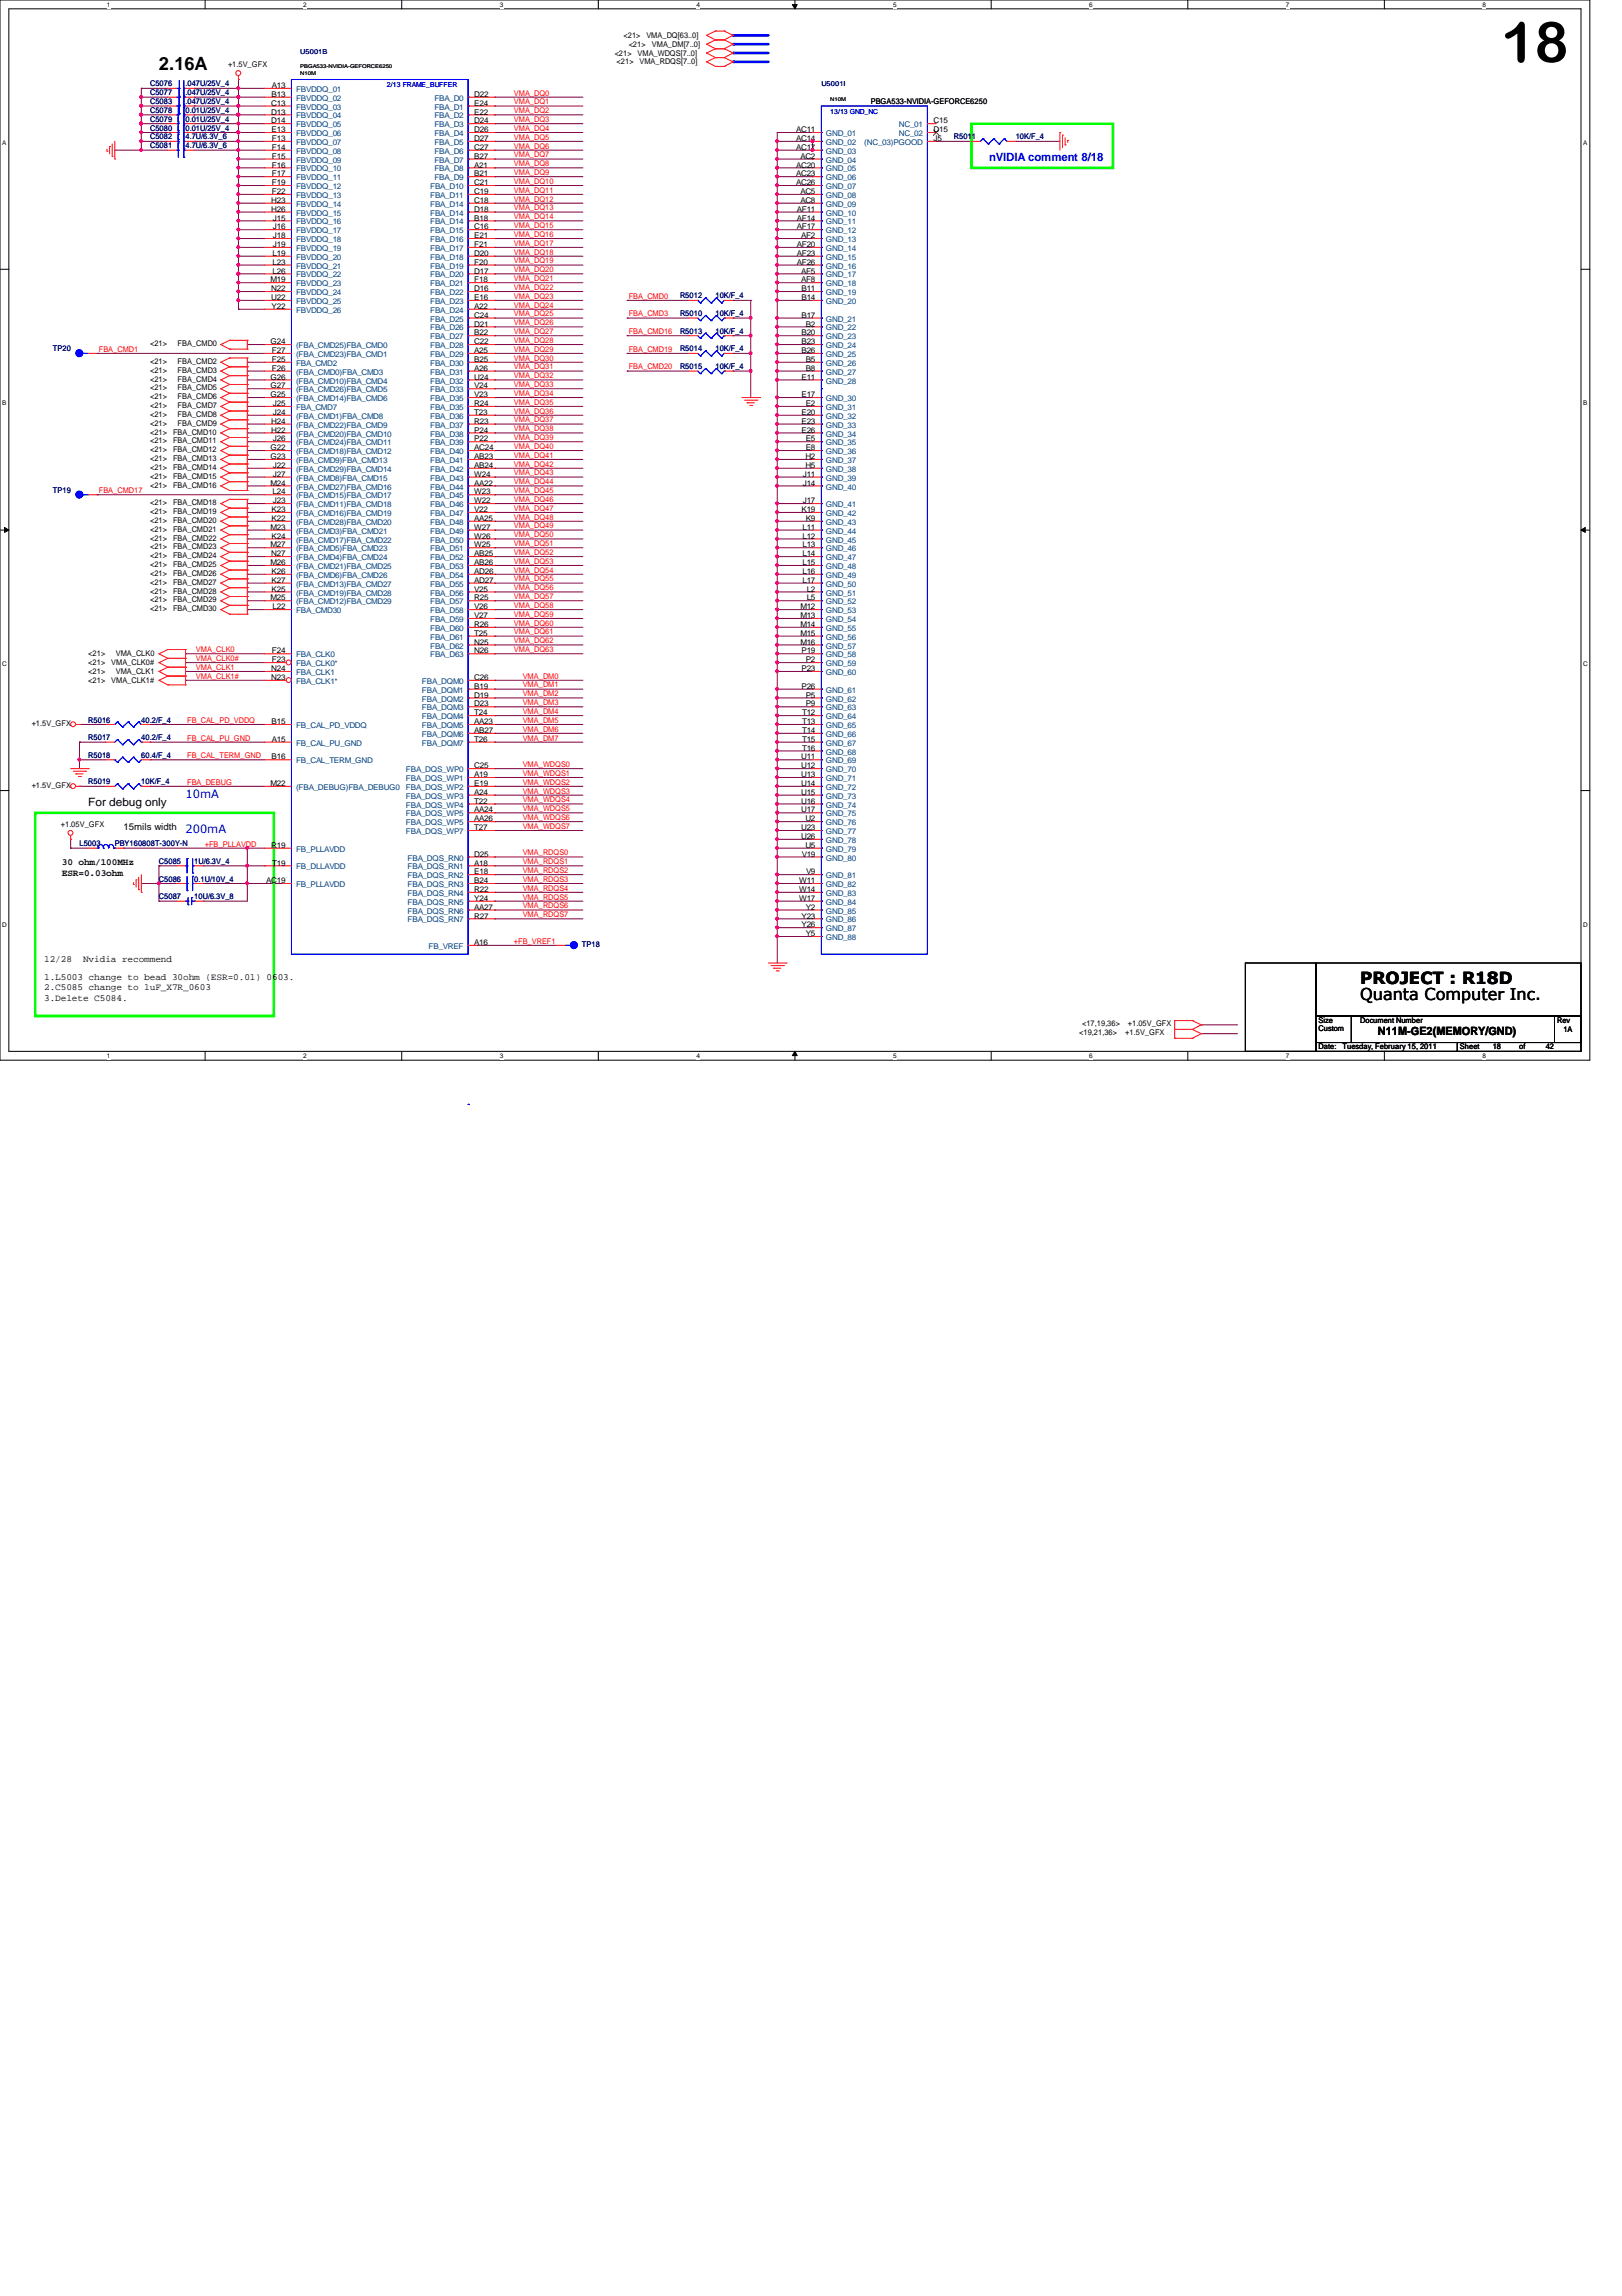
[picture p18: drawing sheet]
<svg xmlns="http://www.w3.org/2000/svg" width="210mm" height="297mm" viewBox="0 0 210 297" stroke-linecap="round" stroke-linejoin="round" font-family="sans-serif">
<defs><g id="words">
<text font-size="7.3" x="194.3" y="8">18</text>
<text font-size="2.4" x="20.6" y="9.1">2.16A</text>
<text font-size="2.2" x="176" y="127.3">PROJECT : R18D</text>
<text font-size="2.1" x="176" y="129.3">Quanta Computer Inc.</text>
<g font-size="1.5" fill="#00f">
<text x="128" y="20.8">nVIDIA comment 8/18</text>
<text x="24" y="103.2">10mA</text>
<text x="24" y="107.8">200mA</text>
</g>
<g font-size="1.5">
<text x="11.4" y="104.2">For debug only</text>
<text x="178.3" y="133.9">N11M-GE2(MEMORY/GND)</text>
</g>
<g font-size="1.2">
<text x="16" y="107.4">15mils width</text>
<text x="8" y="111.9">30 ohm/100MHz</text>
<text x="8" y="113.3">ESR=0.03ohm</text>
<text x="5.7" y="124.5">12/28</text>
<text x="10.8" y="124.5">Nvidia recommend</text>
<text x="5.7" y="126.7">1.L5003 change to bead 30ohm (ESR=0.01) 0603.</text>
<text x="5.7" y="128.1">2.C5085 change to 1uF_X7R_0603</text>
<text x="5.7" y="129.5">3.Delete C5084.</text>
</g>
<g font-size="1">
<text x="80.7" y="4.9">&lt;21&gt;</text>
<text x="83.7" y="4.9">VMA_DQ[63..0]</text>
<text x="29.5" y="8.7">+1.5V_GFX</text>
<text x="35.2" y="11.4">A13</text>
<text x="79.5" y="7.2">&lt;21&gt;</text>
<text x="79.8" y="8.3">&lt;21&gt;</text>
<text x="81.4" y="6.1">&lt;21&gt;</text>
<text x="82.5" y="7.2">VMA_WDQS[7..0]</text>
<text x="82.8" y="8.3">VMA_RDQS[7..0]</text>
<text x="84.4" y="6.1">VMA_DM[7..0]</text>
<text x="35.1" y="16">D14</text>
<text x="35.1" y="14.8">D13</text>
<text x="35.1" y="13.7">C13</text>
<text x="35.1" y="17.1">E13</text>
<text x="35.1" y="12.5">B13</text>
<text x="61.4" y="17.1">D26</text>
<text x="61.4" y="16">D24</text>
<text x="61.4" y="14.8">E22</text>
<text x="61.4" y="13.7">E24</text>
<text x="61.4" y="12.5">D22</text>
<text x="103" y="17.1">AC11</text>
<text x="112.7" y="13.5">PBGA533-NVIDIA-GEFORCE6250</text>
<text x="120.8" y="16">C15</text>
<text x="120.8" y="17.1">D15</text>
<text x="35.2" y="24">F19</text>
<text x="35.2" y="22.8">F17</text>
<text x="35.2" y="21.7">F16</text>
<text x="35.2" y="20.5">F15</text>
<text x="35.2" y="19.4">F14</text>
<text x="35.2" y="18.2">F13</text>
<text x="61.4" y="24">C21</text>
<text x="61.4" y="22.8">B21</text>
<text x="61.4" y="21.7">A21</text>
<text x="61.4" y="20.5">B27</text>
<text x="61.4" y="19.4">C27</text>
<text x="61.4" y="18.2">D27</text>
<text x="103" y="24">AC26</text>
<text x="103" y="22.8">AC23</text>
<text x="103" y="21.7">AC20</text>
<text x="103" y="19.4">AC17</text>
<text x="103" y="18.2">AC14</text>
<text x="103.6" y="20.5">AC2</text>
<text x="120.8" y="18.2">J5</text>
<text x="35.1" y="27.4">H26</text>
<text x="35.1" y="26.2">H23</text>
<text x="35.2" y="25.1">F22</text>
<text x="35.3" y="29.7">J16</text>
<text x="35.3" y="28.5">J15</text>
<text x="61.4" y="29.7">C16</text>
<text x="61.4" y="28.5">B18</text>
<text x="61.4" y="27.4">D18</text>
<text x="61.4" y="26.2">C18</text>
<text x="61.4" y="25.1">C19</text>
<text x="103.1" y="29.7">AF17</text>
<text x="103.1" y="28.5">AF14</text>
<text x="103.1" y="27.4">AF11</text>
<text x="103.6" y="26.2">AC8</text>
<text x="103.6" y="25.1">AC5</text>
<text x="35.3" y="35.4">L26</text>
<text x="35.3" y="34.2">L23</text>
<text x="35.3" y="33.1">L19</text>
<text x="35.3" y="32">J19</text>
<text x="35.3" y="30.8">J18</text>
<text x="61.4" y="35.4">D17</text>
<text x="61.4" y="34.2">F20</text>
<text x="61.4" y="33.1">D20</text>
<text x="61.4" y="32">F21</text>
<text x="61.4" y="30.8">E21</text>
<text x="103.1" y="34.2">AF26</text>
<text x="103.1" y="33.1">AF23</text>
<text x="103.1" y="32">AF20</text>
<text x="103.7" y="35.4">AF5</text>
<text x="103.7" y="30.8">AF2</text>
<text x="35" y="36.5">M19</text>
<text x="35.1" y="38.8">U22</text>
<text x="35.1" y="37.7">N22</text>
<text x="35.1" y="40">Y22</text>
<text x="61.4" y="41.1">C24</text>
<text x="61.4" y="40">A22</text>
<text x="61.4" y="38.8">E16</text>
<text x="61.4" y="37.7">D16</text>
<text x="61.4" y="36.5">F18</text>
<text x="103.7" y="36.5">AF8</text>
<text x="103.7" y="41.1">B17</text>
<text x="103.7" y="38.8">B14</text>
<text x="103.7" y="37.7">B11</text>
<text x="19.4" y="44.8">&lt;21&gt;</text>
<text x="19.4" y="47.1">&lt;21&gt;</text>
<text x="23" y="44.8">FBA_CMD0</text>
<text x="23" y="47.1">FBA_CMD2</text>
<text x="35" y="44.5">G24</text>
<text x="35.2" y="45.7">F27</text>
<text x="35.2" y="46.8">F25</text>
<text x="35.2" y="48">F26</text>
<text x="61.4" y="48">A26</text>
<text x="61.4" y="46.8">B25</text>
<text x="61.4" y="45.7">A25</text>
<text x="61.4" y="44.5">C22</text>
<text x="61.4" y="43.4">B22</text>
<text x="61.4" y="42.2">D21</text>
<text x="103.7" y="45.7">B26</text>
<text x="103.7" y="44.5">B23</text>
<text x="103.7" y="43.4">B20</text>
<text x="104.3" y="48">B8</text>
<text x="104.3" y="46.8">B5</text>
<text x="104.3" y="42.2">B2</text>
<text x="19.4" y="48.2">&lt;21&gt;</text>
<text x="19.4" y="49.4">&lt;21&gt;</text>
<text x="19.4" y="50.5">&lt;21&gt;</text>
<text x="19.4" y="51.6">&lt;21&gt;</text>
<text x="19.4" y="52.8">&lt;21&gt;</text>
<text x="19.4" y="53.9">&lt;21&gt;</text>
<text x="23" y="48.2">FBA_CMD3</text>
<text x="23" y="49.4">FBA_CMD4</text>
<text x="23" y="50.5">FBA_CMD5</text>
<text x="23" y="51.6">FBA_CMD6</text>
<text x="23" y="52.8">FBA_CMD7</text>
<text x="23" y="53.9">FBA_CMD8</text>
<text x="35" y="50.2">G27</text>
<text x="35" y="51.4">G25</text>
<text x="35" y="49.1">G26</text>
<text x="35.3" y="52.5">J25</text>
<text x="35.3" y="53.7">J24</text>
<text x="61.4" y="53.7">T23</text>
<text x="61.4" y="52.5">R24</text>
<text x="61.4" y="51.4">V23</text>
<text x="61.4" y="50.2">V24</text>
<text x="61.4" y="49.1">U24</text>
<text x="103.7" y="53.7">E20</text>
<text x="103.7" y="51.4">E17</text>
<text x="103.7" y="49.1">E11</text>
<text x="104.3" y="52.5">E2</text>
<text x="19.4" y="55.1">&lt;21&gt;</text>
<text x="19.4" y="56.2">&lt;21&gt;</text>
<text x="19.4" y="57.4">&lt;21&gt;</text>
<text x="19.4" y="58.5">&lt;21&gt;</text>
<text x="19.4" y="59.6">&lt;21&gt;</text>
<text x="22.4" y="56.2">FBA_CMD10</text>
<text x="22.4" y="57.4">FBA_CMD11</text>
<text x="22.4" y="58.5">FBA_CMD12</text>
<text x="22.4" y="59.6">FBA_CMD13</text>
<text x="23" y="55.1">FBA_CMD9</text>
<text x="35" y="58.3">G22</text>
<text x="35" y="59.4">G23</text>
<text x="35.1" y="54.8">H24</text>
<text x="35.1" y="56">H22</text>
<text x="35.3" y="57.1">J26</text>
<text x="61.4" y="59.4">AB23</text>
<text x="61.4" y="58.3">AC24</text>
<text x="61.4" y="57.1">P22</text>
<text x="61.4" y="56">P24</text>
<text x="61.4" y="54.8">R23</text>
<text x="103.7" y="56">E26</text>
<text x="103.7" y="54.8">E23</text>
<text x="104.2" y="59.4">H2</text>
<text x="104.3" y="58.3">E8</text>
<text x="104.3" y="57.1">E5</text>
<text x="19.4" y="60.8">&lt;21&gt;</text>
<text x="19.4" y="63.1">&lt;21&gt;</text>
<text x="19.4" y="65.4">&lt;21&gt;</text>
<text x="19.4" y="61.9">&lt;21&gt;</text>
<text x="22.4" y="60.8">FBA_CMD14</text>
<text x="22.4" y="63.1">FBA_CMD16</text>
<text x="22.4" y="65.4">FBA_CMD18</text>
<text x="22.4" y="61.9">FBA_CMD15</text>
<text x="35" y="62.8">M24</text>
<text x="35.3" y="64">L24</text>
<text x="35.3" y="65.1">J23</text>
<text x="35.3" y="61.7">J27</text>
<text x="35.3" y="60.5">J22</text>
<text x="61.4" y="65.1">W22</text>
<text x="61.4" y="64">W23</text>
<text x="61.4" y="62.8">AA22</text>
<text x="61.4" y="61.7">W24</text>
<text x="61.4" y="60.5">AB24</text>
<text x="103.9" y="65.1">J17</text>
<text x="103.9" y="62.8">J14</text>
<text x="103.9" y="61.7">J11</text>
<text x="104.2" y="60.5">H5</text>
<text x="19.4" y="66.5">&lt;21&gt;</text>
<text x="19.4" y="67.6">&lt;21&gt;</text>
<text x="19.4" y="68.8">&lt;21&gt;</text>
<text x="19.4" y="69.9">&lt;21&gt;</text>
<text x="19.4" y="71.1">&lt;21&gt;</text>
<text x="22.4" y="66.5">FBA_CMD19</text>
<text x="22.4" y="67.6">FBA_CMD20</text>
<text x="22.4" y="68.8">FBA_CMD21</text>
<text x="22.4" y="69.9">FBA_CMD22</text>
<text x="22.4" y="71.1">FBA_CMD23</text>
<text x="35" y="70.8">M27</text>
<text x="35" y="68.5">M23</text>
<text x="35.1" y="72">N27</text>
<text x="35.1" y="67.4">K22</text>
<text x="35.1" y="69.7">K24</text>
<text x="35.1" y="66.3">K23</text>
<text x="61.4" y="72">AB25</text>
<text x="61.4" y="70.8">W25</text>
<text x="61.4" y="69.7">W26</text>
<text x="61.4" y="68.5">W27</text>
<text x="61.4" y="67.4">AA25</text>
<text x="61.4" y="66.3">V22</text>
<text x="103.7" y="66.3">K19</text>
<text x="103.8" y="72">L14</text>
<text x="103.8" y="70.8">L13</text>
<text x="103.8" y="69.7">L12</text>
<text x="103.8" y="68.5">L11</text>
<text x="104.3" y="67.4">K9</text>
<text x="19.4" y="72.2">&lt;21&gt;</text>
<text x="19.4" y="73.4">&lt;21&gt;</text>
<text x="19.4" y="74.5">&lt;21&gt;</text>
<text x="19.4" y="75.6">&lt;21&gt;</text>
<text x="19.4" y="76.8">&lt;21&gt;</text>
<text x="19.4" y="77.9">&lt;21&gt;</text>
<text x="22.4" y="72.2">FBA_CMD24</text>
<text x="22.4" y="73.4">FBA_CMD25</text>
<text x="22.4" y="74.5">FBA_CMD26</text>
<text x="22.4" y="75.6">FBA_CMD27</text>
<text x="22.4" y="76.8">FBA_CMD28</text>
<text x="22.4" y="77.9">FBA_CMD29</text>
<text x="35" y="73.1">M26</text>
<text x="35" y="77.7">M25</text>
<text x="35.1" y="76.5">K25</text>
<text x="35.1" y="75.4">K27</text>
<text x="35.1" y="74.3">K26</text>
<text x="61.4" y="77.7">R25</text>
<text x="61.4" y="76.5">V25</text>
<text x="61.4" y="75.4">AD27</text>
<text x="61.4" y="74.3">AD26</text>
<text x="61.4" y="73.1">AB26</text>
<text x="103.8" y="75.4">L17</text>
<text x="103.8" y="74.3">L16</text>
<text x="103.8" y="73.1">L15</text>
<text x="104.4" y="77.7">L5</text>
<text x="104.4" y="76.5">L2</text>
<text x="19.4" y="79.1">&lt;21&gt;</text>
<text x="22.4" y="79.1">FBA_CMD30</text>
<text x="35.3" y="78.8">L22</text>
<text x="61.4" y="83.4">N25</text>
<text x="61.4" y="82.3">T25</text>
<text x="61.4" y="81.1">R26</text>
<text x="61.4" y="80">V27</text>
<text x="61.4" y="78.8">V26</text>
<text x="103.6" y="83.4">M16</text>
<text x="103.6" y="82.3">M15</text>
<text x="103.6" y="81.1">M14</text>
<text x="103.6" y="80">M13</text>
<text x="103.6" y="78.8">M12</text>
<text x="11.4" y="87.2">&lt;21&gt;</text>
<text x="11.4" y="84.9">&lt;21&gt;</text>
<text x="11.4" y="88.3">&lt;21&gt;</text>
<text x="11.4" y="86.1">&lt;21&gt;</text>
<text x="14.4" y="88.3">VMA_CLK1#</text>
<text x="14.4" y="86.1">VMA_CLK0#</text>
<text x="15" y="87.2">VMA_CLK1</text>
<text x="15" y="84.9">VMA_CLK0</text>
<text x="35.1" y="88">N23</text>
<text x="35.1" y="86.8">N24</text>
<text x="35.2" y="85.7">F23</text>
<text x="35.2" y="84.5">F24</text>
<text x="61.4" y="89.1">B19</text>
<text x="61.4" y="88">C26</text>
<text x="61.4" y="84.5">N26</text>
<text x="103.7" y="89.1">P26</text>
<text x="103.7" y="86.8">P23</text>
<text x="103.7" y="84.5">P19</text>
<text x="104.3" y="85.7">P2</text>
<text x="4.1" y="93.9">+1.5V_GFX</text>
<text x="35.1" y="93.7">B15</text>
<text x="35.2" y="96">A15</text>
<text x="61.4" y="96">T26</text>
<text x="61.4" y="94.8">AB27</text>
<text x="61.4" y="93.7">AA23</text>
<text x="61.4" y="92.5">T24</text>
<text x="61.4" y="91.4">D23</text>
<text x="61.4" y="90.3">D19</text>
<text x="103.8" y="96">T15</text>
<text x="103.8" y="94.8">T14</text>
<text x="103.8" y="93.7">T13</text>
<text x="103.8" y="92.5">T12</text>
<text x="104.3" y="91.4">P9</text>
<text x="104.3" y="90.3">P5</text>
<text x="4.1" y="101.9">+1.5V_GFX</text>
<text x="35" y="101.7">M22</text>
<text x="35.1" y="98.3">B16</text>
<text x="61.4" y="101.7">E19</text>
<text x="61.4" y="100.5">A19</text>
<text x="61.4" y="99.4">C25</text>
<text x="103.7" y="101.7">U14</text>
<text x="103.7" y="100.5">U13</text>
<text x="103.7" y="99.4">U12</text>
<text x="103.7" y="98.3">U11</text>
<text x="103.8" y="97.1">T16</text>
<text x="7.9" y="107">+1.05V_GFX</text>
<text x="61.4" y="107.4">T27</text>
<text x="61.4" y="106.3">AA26</text>
<text x="61.4" y="105.1">AA24</text>
<text x="61.4" y="104">T22</text>
<text x="61.4" y="102.8">A24</text>
<text x="103.7" y="107.4">U23</text>
<text x="103.7" y="105.1">U17</text>
<text x="103.7" y="104">U16</text>
<text x="103.7" y="102.8">U15</text>
<text x="104.2" y="106.3">U2</text>
<text x="35.1" y="109.7">R19</text>
<text x="35.2" y="112">T19</text>
<text x="61.4" y="113.1">E18</text>
<text x="61.4" y="112">A18</text>
<text x="61.4" y="110.8">D25</text>
<text x="103.7" y="108.5">U26</text>
<text x="103.8" y="110.8">V19</text>
<text x="104.2" y="109.7">U5</text>
<text x="104.3" y="113.1">V9</text>
<text x="34.5" y="114.3">AC19</text>
<text x="61.4" y="118.8">R27</text>
<text x="61.4" y="117.7">AA27</text>
<text x="61.4" y="116.5">Y24</text>
<text x="61.4" y="115.4">R22</text>
<text x="61.4" y="114.3">B24</text>
<text x="103.4" y="116.5">W17</text>
<text x="103.4" y="115.4">W14</text>
<text x="103.4" y="114.3">W11</text>
<text x="103.7" y="120">Y26</text>
<text x="103.7" y="118.8">Y23</text>
<text x="104.3" y="117.7">Y2</text>
<text x="61.4" y="122.3">A16</text>
<text x="104.3" y="121.1">Y5</text>
<text x="139.7" y="133.9">&lt;19,21,36&gt;</text>
<text x="140" y="132.8">&lt;17,19,36&gt;</text>
<text x="145.6" y="133.9">+1.5V_GFX</text>
<text x="146" y="132.8">+1.05V_GFX</text>
<text x="170.6" y="132.3">Size</text>
<text x="170.6" y="135.8">Date:</text>
<text x="170.6" y="133.4">Custom</text>
<text x="173.7" y="135.8">Tuesday, February 15, 2011</text>
<text x="176" y="132.3">Document Number</text>
<text x="188.9" y="135.8">Sheet</text>
<text x="193.2" y="135.8">18</text>
<text x="196.6" y="135.8">of</text>
<text x="200" y="135.8">42</text>
<text x="201.5" y="132.3">Rev</text>
<text x="202.3" y="133.5">1A</text>
</g>
<g font-size="1" fill="#000080">
<text x="19.4" y="11.2">C5076</text>
<text x="24" y="11.2">.047U/25V_4</text>
<text x="19.4" y="13.5">C5083</text>
<text x="19.4" y="14.6">C5078</text>
<text x="19.4" y="16.9">C5080</text>
<text x="19.4" y="15.7">C5079</text>
<text x="19.4" y="12.3">C5077</text>
<text x="24" y="13.5">.047U/25V_4</text>
<text x="24" y="14.6">0.01U/25V_4</text>
<text x="24" y="16.9">0.01U/25V_4</text>
<text x="24" y="15.7">0.01U/25V_4</text>
<text x="24" y="12.3">.047U/25V_4</text>
<text x="19.4" y="19.2">C5081</text>
<text x="19.4" y="18">C5082</text>
<text x="24" y="19.2">4.7U/6.3V_6</text>
<text x="24" y="18">4.7U/6.3V_6</text>
<text x="123.4" y="18">R5011</text>
<text x="131.4" y="18">10K/F_4</text>
<text x="88" y="38.6">R5012</text>
<text x="88" y="40.9">R5010</text>
<text x="92.6" y="38.6">10K/F_4</text>
<text x="92.6" y="40.9">10K/F_4</text>
<text x="6.9" y="45.5">TP20</text>
<text x="88" y="43.2">R5013</text>
<text x="88" y="45.5">R5014</text>
<text x="88" y="47.8">R5015</text>
<text x="92.6" y="43.2">10K/F_4</text>
<text x="92.6" y="45.5">10K/F_4</text>
<text x="92.6" y="47.8">10K/F_4</text>
<text x="6.9" y="63.8">TP19</text>
<text x="11.4" y="93.5">R5016</text>
<text x="11.4" y="95.8">R5017</text>
<text x="18.3" y="93.5">40.2/F_4</text>
<text x="18.3" y="95.8">40.2/F_4</text>
<text x="11.4" y="98">R5018</text>
<text x="11.4" y="101.5">R5019</text>
<text x="18.3" y="98">60.4/F_4</text>
<text x="18.3" y="101.5">10K/F_4</text>
<text x="10.3" y="109.5">L5003</text>
<text x="14.9" y="109.5">PBY160808T-300Y-N</text>
<text x="20.6" y="111.8">C5085</text>
<text x="25.1" y="111.8">1U/6.3V_4</text>
<text x="20.6" y="114">C5086</text>
<text x="20.6" y="116.3">C5087</text>
<text x="25.1" y="114">0.1U/10V_4</text>
<text x="25.1" y="116.3">10U/6.3V_8</text>
<text x="75.3" y="122.5">TP18</text>
</g>
<g font-size="1" fill="#004080">
<text x="38.3" y="11.9">FBVDDQ_01</text>
<text x="38.3" y="17.6">FBVDDQ_06</text>
<text x="38.3" y="16.5">FBVDDQ_05</text>
<text x="38.3" y="15.3">FBVDDQ_04</text>
<text x="38.3" y="14.2">FBVDDQ_03</text>
<text x="38.3" y="13">FBVDDQ_02</text>
<text x="56.2" y="17.6">FBA_D4</text>
<text x="56.2" y="16.5">FBA_D3</text>
<text x="56.2" y="15.3">FBA_D2</text>
<text x="56.2" y="14.2">FBA_D1</text>
<text x="56.2" y="13">FBA_D0</text>
<text x="106.9" y="17.6">GND_01</text>
<text x="116.3" y="16.5">NC_01</text>
<text x="116.3" y="17.6">NC_02</text>
<text x="38.3" y="23.3">FBVDDQ_11</text>
<text x="38.3" y="22.2">FBVDDQ_10</text>
<text x="38.3" y="21">FBVDDQ_09</text>
<text x="38.3" y="19.9">FBVDDQ_08</text>
<text x="38.3" y="18.8">FBVDDQ_07</text>
<text x="56.2" y="23.3">FBA_D9</text>
<text x="56.2" y="22.2">FBA_D8</text>
<text x="56.2" y="21">FBA_D7</text>
<text x="56.2" y="19.9">FBA_D6</text>
<text x="56.2" y="18.8">FBA_D5</text>
<text x="106.9" y="23.3">GND_06</text>
<text x="106.9" y="22.2">GND_05</text>
<text x="106.9" y="21">GND_04</text>
<text x="106.9" y="19.9">GND_03</text>
<text x="106.9" y="18.8">GND_02</text>
<text x="111.8" y="18.8">(NC_03)PGOOD</text>
<text x="38.3" y="29">FBVDDQ_16</text>
<text x="38.3" y="27.9">FBVDDQ_15</text>
<text x="38.3" y="26.8">FBVDDQ_14</text>
<text x="38.3" y="25.6">FBVDDQ_13</text>
<text x="38.3" y="24.5">FBVDDQ_12</text>
<text x="55.7" y="29">FBA_D14</text>
<text x="55.7" y="27.9">FBA_D14</text>
<text x="55.7" y="26.8">FBA_D14</text>
<text x="55.7" y="25.6">FBA_D11</text>
<text x="55.7" y="24.5">FBA_D10</text>
<text x="106.9" y="29">GND_11</text>
<text x="106.9" y="27.9">GND_10</text>
<text x="106.9" y="26.8">GND_09</text>
<text x="106.9" y="25.6">GND_08</text>
<text x="106.9" y="24.5">GND_07</text>
<text x="38.3" y="35.9">FBVDDQ_22</text>
<text x="38.3" y="34.8">FBVDDQ_21</text>
<text x="38.3" y="33.6">FBVDDQ_20</text>
<text x="38.3" y="32.5">FBVDDQ_19</text>
<text x="38.3" y="31.3">FBVDDQ_18</text>
<text x="38.3" y="30.2">FBVDDQ_17</text>
<text x="55.7" y="35.9">FBA_D20</text>
<text x="55.7" y="34.8">FBA_D19</text>
<text x="55.7" y="33.6">FBA_D18</text>
<text x="55.7" y="32.5">FBA_D17</text>
<text x="55.7" y="31.3">FBA_D16</text>
<text x="55.7" y="30.2">FBA_D15</text>
<text x="106.9" y="35.9">GND_17</text>
<text x="106.9" y="34.8">GND_16</text>
<text x="106.9" y="33.6">GND_15</text>
<text x="106.9" y="32.5">GND_14</text>
<text x="106.9" y="31.3">GND_13</text>
<text x="106.9" y="30.2">GND_12</text>
<text x="38.3" y="40.5">FBVDDQ_26</text>
<text x="38.3" y="39.3">FBVDDQ_25</text>
<text x="38.3" y="38.2">FBVDDQ_24</text>
<text x="38.3" y="37">FBVDDQ_23</text>
<text x="55.7" y="41.6">FBA_D25</text>
<text x="55.7" y="40.5">FBA_D24</text>
<text x="55.7" y="39.3">FBA_D23</text>
<text x="55.7" y="38.2">FBA_D22</text>
<text x="55.7" y="37">FBA_D21</text>
<text x="106.9" y="41.6">GND_21</text>
<text x="106.9" y="39.3">GND_20</text>
<text x="106.9" y="38.2">GND_19</text>
<text x="106.9" y="37">GND_18</text>
<text x="38.3" y="45">(FBA_CMD25)FBA_CMD0</text>
<text x="38.3" y="46.2">(FBA_CMD23)FBA_CMD1</text>
<text x="38.3" y="47.3">FBA_CMD2</text>
<text x="55.7" y="47.3">FBA_D30</text>
<text x="55.7" y="46.2">FBA_D29</text>
<text x="55.7" y="45">FBA_D28</text>
<text x="55.7" y="43.9">FBA_D27</text>
<text x="55.7" y="42.8">FBA_D26</text>
<text x="106.9" y="47.3">GND_26</text>
<text x="106.9" y="46.2">GND_25</text>
<text x="106.9" y="45">GND_24</text>
<text x="106.9" y="43.9">GND_23</text>
<text x="106.9" y="42.8">GND_22</text>
<text x="38.3" y="50.8">(FBA_CMD26)FBA_CMD5</text>
<text x="38.3" y="51.9">(FBA_CMD14)FBA_CMD6</text>
<text x="38.3" y="49.6">(FBA_CMD10)FBA_CMD4</text>
<text x="38.3" y="53">FBA_CMD7</text>
<text x="38.3" y="48.5">(FBA_CMD0)FBA_CMD3</text>
<text x="55.7" y="53">FBA_D35</text>
<text x="55.7" y="51.9">FBA_D35</text>
<text x="55.7" y="50.8">FBA_D33</text>
<text x="55.7" y="49.6">FBA_D32</text>
<text x="55.7" y="48.5">FBA_D31</text>
<text x="106.9" y="53">GND_31</text>
<text x="106.9" y="51.9">GND_30</text>
<text x="106.9" y="49.6">GND_28</text>
<text x="106.9" y="48.5">GND_27</text>
<text x="38.3" y="57.6">(FBA_CMD24)FBA_CMD11</text>
<text x="38.3" y="55.3">(FBA_CMD22)FBA_CMD9</text>
<text x="38.3" y="56.5">(FBA_CMD20)FBA_CMD10</text>
<text x="38.3" y="58.8">(FBA_CMD18)FBA_CMD12</text>
<text x="38.3" y="59.9">(FBA_CMD9)FBA_CMD13</text>
<text x="38.3" y="54.2">(FBA_CMD1)FBA_CMD8</text>
<text x="55.7" y="59.9">FBA_D41</text>
<text x="55.7" y="58.8">FBA_D40</text>
<text x="55.7" y="57.6">FBA_D39</text>
<text x="55.7" y="56.5">FBA_D38</text>
<text x="55.7" y="55.3">FBA_D37</text>
<text x="55.7" y="54.2">FBA_D36</text>
<text x="106.9" y="59.9">GND_37</text>
<text x="106.9" y="58.8">GND_36</text>
<text x="106.9" y="57.6">GND_35</text>
<text x="106.9" y="56.5">GND_34</text>
<text x="106.9" y="55.3">GND_33</text>
<text x="106.9" y="54.2">GND_32</text>
<text x="38.3" y="63.3">(FBA_CMD27)FBA_CMD16</text>
<text x="38.3" y="64.5">(FBA_CMD15)FBA_CMD17</text>
<text x="38.3" y="65.6">(FBA_CMD11)FBA_CMD18</text>
<text x="38.3" y="62.2">(FBA_CMD8)FBA_CMD15</text>
<text x="38.3" y="61">(FBA_CMD29)FBA_CMD14</text>
<text x="55.7" y="65.6">FBA_D46</text>
<text x="55.7" y="64.5">FBA_D45</text>
<text x="55.7" y="63.3">FBA_D44</text>
<text x="55.7" y="62.2">FBA_D43</text>
<text x="55.7" y="61">FBA_D42</text>
<text x="106.9" y="65.6">GND_41</text>
<text x="106.9" y="63.3">GND_40</text>
<text x="106.9" y="62.2">GND_39</text>
<text x="106.9" y="61">GND_38</text>
<text x="38.3" y="67.9">(FBA_CMD28)FBA_CMD20</text>
<text x="38.3" y="70.2">(FBA_CMD17)FBA_CMD22</text>
<text x="38.3" y="66.8">(FBA_CMD16)FBA_CMD19</text>
<text x="38.3" y="71.3">(FBA_CMD5)FBA_CMD23</text>
<text x="38.3" y="69">(FBA_CMD3)FBA_CMD21</text>
<text x="55.7" y="71.3">FBA_D51</text>
<text x="55.7" y="70.2">FBA_D50</text>
<text x="55.7" y="69">FBA_D49</text>
<text x="55.7" y="67.9">FBA_D48</text>
<text x="55.7" y="66.8">FBA_D47</text>
<text x="106.9" y="71.3">GND_46</text>
<text x="106.9" y="70.2">GND_45</text>
<text x="106.9" y="69">GND_44</text>
<text x="106.9" y="67.9">GND_43</text>
<text x="106.9" y="66.8">GND_42</text>
<text x="38.3" y="73.6">(FBA_CMD21)FBA_CMD25</text>
<text x="38.3" y="77">(FBA_CMD19)FBA_CMD28</text>
<text x="38.3" y="75.9">(FBA_CMD13)FBA_CMD27</text>
<text x="38.3" y="74.8">(FBA_CMD6)FBA_CMD26</text>
<text x="38.3" y="72.5">(FBA_CMD4)FBA_CMD24</text>
<text x="55.7" y="77">FBA_D56</text>
<text x="55.7" y="75.9">FBA_D55</text>
<text x="55.7" y="74.8">FBA_D54</text>
<text x="55.7" y="73.6">FBA_D53</text>
<text x="55.7" y="72.5">FBA_D52</text>
<text x="106.9" y="77">GND_51</text>
<text x="106.9" y="75.9">GND_50</text>
<text x="106.9" y="74.8">GND_49</text>
<text x="106.9" y="73.6">GND_48</text>
<text x="106.9" y="72.5">GND_47</text>
<text x="38.3" y="78.2">(FBA_CMD12)FBA_CMD29</text>
<text x="38.3" y="79.3">FBA_CMD30</text>
<text x="55.7" y="83.9">FBA_D62</text>
<text x="55.7" y="82.8">FBA_D61</text>
<text x="55.7" y="81.6">FBA_D60</text>
<text x="55.7" y="80.5">FBA_D59</text>
<text x="55.7" y="79.3">FBA_D58</text>
<text x="55.7" y="78.2">FBA_D57</text>
<text x="106.9" y="83.9">GND_57</text>
<text x="106.9" y="82.8">GND_56</text>
<text x="106.9" y="81.6">GND_55</text>
<text x="106.9" y="80.5">GND_54</text>
<text x="106.9" y="79.3">GND_53</text>
<text x="106.9" y="78.2">GND_52</text>
<text x="38.3" y="88.5">FBA_CLK1*</text>
<text x="38.3" y="87.3">FBA_CLK1</text>
<text x="38.3" y="86.2">FBA_CLK0*</text>
<text x="38.3" y="85">FBA_CLK0</text>
<text x="54.6" y="89.6">FBA_DQM1</text>
<text x="54.6" y="88.5">FBA_DQM0</text>
<text x="55.7" y="85">FBA_D63</text>
<text x="106.9" y="89.6">GND_61</text>
<text x="106.9" y="87.3">GND_60</text>
<text x="106.9" y="86.2">GND_59</text>
<text x="106.9" y="85">GND_58</text>
<text x="38.3" y="94.2">FB_CAL_PD_VDDQ</text>
<text x="54.6" y="95.3">FBA_DQM6</text>
<text x="54.6" y="94.2">FBA_DQM5</text>
<text x="54.6" y="93">FBA_DQM4</text>
<text x="54.6" y="91.9">FBA_DQM3</text>
<text x="54.6" y="90.8">FBA_DQM2</text>
<text x="106.9" y="95.3">GND_66</text>
<text x="106.9" y="94.2">GND_65</text>
<text x="106.9" y="93">GND_64</text>
<text x="106.9" y="91.9">GND_63</text>
<text x="106.9" y="90.8">GND_62</text>
<text x="38.3" y="98.8">FB_CAL_TERM_GND</text>
<text x="38.3" y="96.5">FB_CAL_PU_GND</text>
<text x="52.5" y="101">FBA_DQS_WP1</text>
<text x="52.5" y="99.9">FBA_DQS_WP0</text>
<text x="54.6" y="96.5">FBA_DQM7</text>
<text x="106.9" y="101">GND_71</text>
<text x="106.9" y="99.9">GND_70</text>
<text x="106.9" y="98.8">GND_69</text>
<text x="106.9" y="97.6">GND_68</text>
<text x="106.9" y="96.5">GND_67</text>
<text x="38.3" y="102.2">(FBA_DEBUG)FBA_DEBUG0</text>
<text x="52.5" y="107.9">FBA_DQS_WP7</text>
<text x="52.5" y="106.8">FBA_DQS_WP5</text>
<text x="52.5" y="105.6">FBA_DQS_WP5</text>
<text x="52.5" y="104.5">FBA_DQS_WP4</text>
<text x="52.5" y="103.3">FBA_DQS_WP3</text>
<text x="52.5" y="102.2">FBA_DQS_WP2</text>
<text x="106.9" y="107.9">GND_77</text>
<text x="106.9" y="106.8">GND_76</text>
<text x="106.9" y="105.6">GND_75</text>
<text x="106.9" y="104.5">GND_74</text>
<text x="106.9" y="103.3">GND_73</text>
<text x="106.9" y="102.2">GND_72</text>
<text x="38.3" y="112.5">FB_DLLAVDD</text>
<text x="38.3" y="110.2">FB_PLLAVDD</text>
<text x="52.7" y="113.6">FBA_DQS_RN2</text>
<text x="52.7" y="112.5">FBA_DQS_RN1</text>
<text x="52.7" y="111.3">FBA_DQS_RN0</text>
<text x="106.9" y="113.6">GND_81</text>
<text x="106.9" y="111.3">GND_80</text>
<text x="106.9" y="110.2">GND_79</text>
<text x="106.9" y="109.1">GND_78</text>
<text x="38.3" y="114.8">FB_PLLAVDD</text>
<text x="52.7" y="119.3">FBA_DQS_RN7</text>
<text x="52.7" y="118.2">FBA_DQS_RN6</text>
<text x="52.7" y="117.1">FBA_DQS_RN5</text>
<text x="52.7" y="115.9">FBA_DQS_RN4</text>
<text x="52.7" y="114.8">FBA_DQS_RN3</text>
<text x="106.9" y="119.3">GND_86</text>
<text x="106.9" y="118.2">GND_85</text>
<text x="106.9" y="117.1">GND_84</text>
<text x="106.9" y="115.9">GND_83</text>
<text x="106.9" y="114.8">GND_82</text>
<text x="55.5" y="122.8">FB_VREF</text>
<text x="106.9" y="121.6">GND_88</text>
<text x="106.9" y="120.5">GND_87</text>
</g>
<g font-size="1" fill="#f00">
<text x="66.5" y="12.4">VMA_DQ0</text>
<text x="66.5" y="14.6">VMA_DQ2</text>
<text x="66.5" y="13.5">VMA_DQ1</text>
<text x="66.5" y="16.9">VMA_DQ4</text>
<text x="66.5" y="15.8">VMA_DQ3</text>
<text x="66.5" y="20.4">VMA_DQ7</text>
<text x="66.5" y="19.2">VMA_DQ6</text>
<text x="66.5" y="18.1">VMA_DQ5</text>
<text x="66.5" y="23.8">VMA_DQ10</text>
<text x="66.5" y="22.6">VMA_DQ9</text>
<text x="66.5" y="21.5">VMA_DQ8</text>
<text x="66.5" y="27.2">VMA_DQ13</text>
<text x="66.5" y="26.1">VMA_DQ12</text>
<text x="66.5" y="24.9">VMA_DQ11</text>
<text x="66.5" y="29.5">VMA_DQ15</text>
<text x="66.5" y="28.4">VMA_DQ14</text>
<text x="66.5" y="32.9">VMA_DQ18</text>
<text x="66.5" y="31.8">VMA_DQ17</text>
<text x="66.5" y="30.6">VMA_DQ16</text>
<text x="66.5" y="35.2">VMA_DQ20</text>
<text x="66.5" y="34.1">VMA_DQ19</text>
<text x="66.5" y="38.7">VMA_DQ23</text>
<text x="66.5" y="37.5">VMA_DQ22</text>
<text x="66.5" y="36.4">VMA_DQ21</text>
<text x="66.5" y="40.9">VMA_DQ25</text>
<text x="66.5" y="39.8">VMA_DQ24</text>
<text x="81.4" y="40.9">FBA_CMD3</text>
<text x="81.4" y="38.7">FBA_CMD0</text>
<text x="12.8" y="45.5">FBA_CMD1</text>
<text x="66.5" y="45.5">VMA_DQ29</text>
<text x="66.5" y="44.4">VMA_DQ28</text>
<text x="66.5" y="43.2">VMA_DQ27</text>
<text x="66.5" y="42.1">VMA_DQ26</text>
<text x="66.5" y="47.8">VMA_DQ31</text>
<text x="66.5" y="46.7">VMA_DQ30</text>
<text x="81.4" y="45.5">FBA_CMD19</text>
<text x="81.4" y="43.2">FBA_CMD16</text>
<text x="81.4" y="47.8">FBA_CMD20</text>
<text x="66.5" y="51.2">VMA_DQ34</text>
<text x="66.5" y="50.1">VMA_DQ33</text>
<text x="66.5" y="48.9">VMA_DQ32</text>
<text x="66.5" y="53.5">VMA_DQ36</text>
<text x="66.5" y="52.4">VMA_DQ35</text>
<text x="66.5" y="56.9">VMA_DQ39</text>
<text x="66.5" y="55.8">VMA_DQ38</text>
<text x="66.5" y="54.7">VMA_DQ37</text>
<text x="66.5" y="59.2">VMA_DQ41</text>
<text x="66.5" y="58.1">VMA_DQ40</text>
<text x="12.8" y="63.8">FBA_CMD17</text>
<text x="66.5" y="63.8">VMA_DQ45</text>
<text x="66.5" y="62.7">VMA_DQ44</text>
<text x="66.5" y="61.5">VMA_DQ43</text>
<text x="66.5" y="60.4">VMA_DQ42</text>
<text x="66.5" y="64.9">VMA_DQ46</text>
<text x="66.5" y="69.5">VMA_DQ50</text>
<text x="66.5" y="68.4">VMA_DQ49</text>
<text x="66.5" y="67.2">VMA_DQ48</text>
<text x="66.5" y="66.1">VMA_DQ47</text>
<text x="66.5" y="71.8">VMA_DQ52</text>
<text x="66.5" y="70.7">VMA_DQ51</text>
<text x="66.5" y="75.2">VMA_DQ55</text>
<text x="66.5" y="74.1">VMA_DQ54</text>
<text x="66.5" y="72.9">VMA_DQ53</text>
<text x="66.5" y="77.5">VMA_DQ57</text>
<text x="66.5" y="76.4">VMA_DQ56</text>
<text x="66.5" y="82.1">VMA_DQ61</text>
<text x="66.5" y="80.9">VMA_DQ60</text>
<text x="66.5" y="79.8">VMA_DQ59</text>
<text x="66.5" y="78.7">VMA_DQ58</text>
<text x="66.5" y="83.2">VMA_DQ62</text>
<text x="25.4" y="87.8">VMA_CLK1#</text>
<text x="25.4" y="84.4">VMA_CLK0</text>
<text x="25.4" y="85.5">VMA_CLK0#</text>
<text x="25.4" y="86.7">VMA_CLK1</text>
<text x="66.5" y="84.4">VMA_DQ63</text>
<text x="67.6" y="88.9">VMA_DM1</text>
<text x="67.6" y="87.8">VMA_DM0</text>
<text x="24.2" y="95.8">FB_CAL_PU_GND</text>
<text x="24.2" y="93.5">FB_CAL_PD_VDDQ</text>
<text x="67.6" y="90.1">VMA_DM2</text>
<text x="67.6" y="95.8">VMA_DM7</text>
<text x="67.6" y="94.7">VMA_DM6</text>
<text x="67.6" y="93.5">VMA_DM5</text>
<text x="67.6" y="92.4">VMA_DM4</text>
<text x="67.6" y="91.2">VMA_DM3</text>
<text x="24.2" y="98.1">FB_CAL_TERM_GND</text>
<text x="24.2" y="101.5">FBA_DEBUG</text>
<text x="67.6" y="101.5">VMA_WDQS2</text>
<text x="67.6" y="100.4">VMA_WDQS1</text>
<text x="67.6" y="99.2">VMA_WDQS0</text>
<text x="67.6" y="107.2">VMA_WDQS7</text>
<text x="67.6" y="106.1">VMA_WDQS6</text>
<text x="67.6" y="104.9">VMA_WDQS5</text>
<text x="67.6" y="103.8">VMA_WDQS4</text>
<text x="67.6" y="102.7">VMA_WDQS3</text>
<text x="26.5" y="109.5">+FB_PLLAVDD</text>
<text x="67.6" y="112.9">VMA_RDQS2</text>
<text x="67.6" y="111.8">VMA_RDQS1</text>
<text x="67.6" y="110.7">VMA_RDQS0</text>
<text x="67.6" y="115.2">VMA_RDQS4</text>
<text x="67.6" y="114.1">VMA_RDQS3</text>
<text x="67.6" y="118.7">VMA_RDQS7</text>
<text x="67.6" y="117.5">VMA_RDQS6</text>
<text x="67.6" y="116.4">VMA_RDQS5</text>
<text x="66.5" y="122.1">+FB_VREF1</text>
</g>
<g font-size=".9" fill="#000080">
<text x="38.9" y="7">U5001B</text>
<text x="106.3" y="11.1">U5001I</text>
</g>
<g font-size=".9" fill="#00f">
<text x="50.1" y="11.3">2/13 FRAME_BUFFER</text>
<text x="107.4" y="14.7">13/13 GND_NC</text>
</g>
<g font-size=".8">
<text x="13.8" y=".9">1</text>
<text x="39.2" y=".9">2</text>
<text x="64.7" y=".9">3</text>
<text x="90.1" y=".9">4</text>
<text x="115.6" y=".9">5</text>
<text x="141" y=".9">6</text>
<text x="166.4" y=".9">7</text>
<text x="191.9" y=".9">8</text>
<text x=".3" y="18.8">A</text>
<text x="204.9" y="18.8">A</text>
<text x=".3" y="52.5">B</text>
<text x="204.9" y="52.5">B</text>
<text x=".3" y="86.2">C</text>
<text x="204.9" y="86.2">C</text>
<text x=".3" y="119.9">D</text>
<text x="204.9" y="119.9">D</text>
<text x="13.8" y="136.9">1</text>
<text x="39.2" y="136.9">2</text>
<text x="64.7" y="136.9">3</text>
<text x="90.1" y="136.9">4</text>
<text x="115.6" y="136.9">5</text>
<text x="141" y="136.9">6</text>
<text x="166.4" y="136.9">7</text>
<text x="191.9" y="136.9">8</text>
</g>
<g font-size=".7">
<text x="38.9" y="8.8">PBGA533-NVIDIA-GEFORCE6250</text>
<text x="38.9" y="9.7">N10M</text>
<text x="107.4" y="13.1">N10M</text>
</g>
</g></defs>
<path d="M0 0h205.7v137.2h-205.7zM1.1 1.1h203.5v134.9h-203.5z" fill="none" stroke="#000" stroke-width=".13"/>
<g fill="#fff">
<path d="M13.8 .1h.5v1h-.5z"/>
<path d="M13.8 136.1h.5v1h-.5z"/>
</g>
<path d="M26.5 0v1.1M26.5 136v1.2" fill="none" stroke="#000" stroke-width=".13"/>
<g fill="#fff">
<path d="M39.2 .1h.5v1h-.5z"/>
<path d="M39.2 136.1h.5v1h-.5z"/>
</g>
<path d="M52 0v1.1M52 136v1.2" fill="none" stroke="#000" stroke-width=".13"/>
<g fill="#fff">
<path d="M64.7 .1h.5v1h-.5z"/>
<path d="M64.7 136.1h.5v1h-.5z"/>
</g>
<path d="M77.4 0v1.1M77.4 136v1.2" fill="none" stroke="#000" stroke-width=".13"/>
<g fill="#fff">
<path d="M90.1 .1h.5v1h-.5z"/>
<path d="M90.1 136.1h.5v1h-.5z"/>
</g>
<path d="M102.9 0v1.1M102.5 .6h.7l-.3 .5zM102.9 136l.3 .6h-.7zM102.9 136v1.2" fill="none" stroke="#000" stroke-width=".13"/>
<path d="M102.5 .6h.7l-.3 .5zM102.9 136l.3 .6h-.7z" fill="#000"/>
<g fill="#fff">
<path d="M115.6 .1h.4v1h-.4z"/>
<path d="M115.6 136.1h.4v1h-.4z"/>
</g>
<path d="M128.3 0v1.1M128.3 136v1.2" fill="none" stroke="#000" stroke-width=".13"/>
<g fill="#fff">
<path d="M141 .1h.4v1h-.4z"/>
<path d="M141 136.1h.4v1h-.4z"/>
</g>
<path d="M153.7 0v1.1M153.7 136v1.2" fill="none" stroke="#000" stroke-width=".13"/>
<g fill="#fff">
<path d="M166.4 .1h.5v1h-.5z"/>
<path d="M166.4 136.1h.5v1h-.5z"/>
</g>
<path d="M179.2 0v1.1M179.2 136v1.2" fill="none" stroke="#000" stroke-width=".13"/>
<g fill="#fff">
<path d="M191.9 .1h.4v1h-.4z"/>
<path d="M191.9 136.1h.4v1h-.4z"/>
<path d="M.3 18h.5v.9h-.5z"/>
<path d="M204.9 18h.5v.9h-.5z"/>
<path d="M.3 51.7h.5v.9h-.5z"/>
<path d="M204.9 51.7h.5v.9h-.5z"/>
</g>
<path d="M0 34.8h1.1M204.6 34.8h1.1" fill="none" stroke="#000" stroke-width=".13"/>
<g fill="#fff">
<path d="M.3 85.4h.6v1h-.6z"/>
<path d="M204.9 85.4h.6v1h-.6z"/>
</g>
<path d="M0 68.6h1.1M.6 68.2l.5 .4-.5 .3zM204.6 68.6l.5-.4v.7zM204.6 68.6h1.1" fill="none" stroke="#000" stroke-width=".13"/>
<path d="M.6 68.2l.5 .4-.5 .3zM204.6 68.6l.5-.4v.7z" fill="#000"/>
<g fill="#fff">
<path d="M.3 119.1h.6v1h-.6z"/>
<path d="M204.9 119.1h.6v1h-.6z"/>
</g>
<path d="M0 102.3h1.1M204.6 102.3h1.1" fill="none" stroke="#000" stroke-width=".13"/>
<path d="M25.1 18.3h.1M25.1 17.1h.1M25.1 18.3h5.8M25.1 17.1h5.8" fill="none" stroke="#800040" stroke-width=".13"/>
<path d="M30.7 17h.3v.2l-.2 .1-.1-.1z" fill-rule="evenodd" fill="#f0f"/>
<path d="M30.7 17h.3v.2l-.2 .1-.1-.1z" fill="none" stroke="#f0f" stroke-width=".13"/>
<path d="M18.3 11.4h.1M18.3 11.4h3.4M25.1 12.6h.1M25.1 13.7h.1M25.1 12.6h5.8M25.1 13.7h5.8" fill="none" stroke="#800040" stroke-width=".13"/>
<path d="M30.7 13.6h.3v.2l-.2 .1-.1-.1z" fill-rule="evenodd" fill="#f0f"/>
<path d="M30.7 13.6h.3v.2l-.2 .1-.1-.1z" fill="none" stroke="#f0f" stroke-width=".13"/>
<path d="M25.1 14.9h.1M25.1 14.9h5.8" fill="none" stroke="#800040" stroke-width=".13"/>
<path d="M30.7 14.7h.3v.3h-.2h-.1z" fill-rule="evenodd" fill="#f0f"/>
<path d="M30.7 14.7h.3v.3h-.2h-.1z" fill="none" stroke="#f0f" stroke-width=".13"/>
<path d="M18.3 13.7h.1M18.3 17.1h.1M18.3 14.9h.1M18.3 11.4h.1M18.3 13.7h3.4M18.3 17.1h3.4M18.3 14.9h3.4M18.3 11.4v1.2M25.1 16h.1M25.1 11.4h.1M25.1 16h5.8M25.1 11.4h5.8" fill="none" stroke="#800040" stroke-width=".13"/>
<path d="M18.1 12.4h.3v.3h-.2h-.1z" fill-rule="evenodd" fill="#f0f"/>
<path d="M18.1 12.4h.3v.3h-.2h-.1z" fill="none" stroke="#f0f" stroke-width=".13"/>
<path d="M18.3 12.6h.1M18.3 12.6v1.1" fill="none" stroke="#800040" stroke-width=".13"/>
<path d="M18.1 13.6h.3v.2l-.2 .1-.1-.1z" fill-rule="evenodd" fill="#f0f"/>
<path d="M18.1 13.6h.3v.2l-.2 .1-.1-.1z" fill="none" stroke="#f0f" stroke-width=".13"/>
<path d="M18.1 12.4h.3v.3h-.2h-.1z" fill-rule="evenodd" fill="#f0f"/>
<path d="M18.1 12.4h.3v.3h-.2h-.1z" fill="none" stroke="#f0f" stroke-width=".13"/>
<path d="M18.3 13.7h.1M18.3 13.7v1.2" fill="none" stroke="#800040" stroke-width=".13"/>
<path d="M18.1 14.7h.3v.3h-.2h-.1z" fill-rule="evenodd" fill="#f0f"/>
<path d="M18.1 14.7h.3v.3h-.2h-.1z" fill="none" stroke="#f0f" stroke-width=".13"/>
<path d="M18.1 13.6h.3v.2l-.2 .1-.1-.1z" fill-rule="evenodd" fill="#f0f"/>
<path d="M18.1 13.6h.3v.2l-.2 .1-.1-.1z" fill="none" stroke="#f0f" stroke-width=".13"/>
<path d="M18.3 17.1h.1M18.3 17.1v1.2" fill="none" stroke="#800040" stroke-width=".13"/>
<path d="M18.1 18.1h.3v.3l-.2 .1-.1-.1z" fill-rule="evenodd" fill="#f0f"/>
<path d="M18.1 18.1h.3v.3l-.2 .1-.1-.1z" fill="none" stroke="#f0f" stroke-width=".13"/>
<path d="M18.3 12.6h.1M18.3 16h.1M18.3 14.9h.1M18.3 12.6h3.4M18.3 16h3.4M18.3 14.9v1.1" fill="none" stroke="#800040" stroke-width=".13"/>
<path d="M18.1 15.8h.3v.3l-.2 .1-.1-.1z" fill-rule="evenodd" fill="#f0f"/>
<path d="M18.1 15.8h.3v.3l-.2 .1-.1-.1z" fill="none" stroke="#f0f" stroke-width=".13"/>
<path d="M18.1 14.7h.3v.3h-.2h-.1z" fill-rule="evenodd" fill="#f0f"/>
<path d="M18.1 14.7h.3v.3h-.2h-.1z" fill="none" stroke="#f0f" stroke-width=".13"/>
<path d="M18.3 16h.1M18.3 16v1.1" fill="none" stroke="#800040" stroke-width=".13"/>
<path d="M18.1 17h.3v.2l-.2 .1-.1-.1z" fill-rule="evenodd" fill="#f0f"/>
<path d="M18.1 17h.3v.2l-.2 .1-.1-.1z" fill="none" stroke="#f0f" stroke-width=".13"/>
<path d="M18.1 15.8h.3v.3l-.2 .1-.1-.1z" fill-rule="evenodd" fill="#f0f"/>
<path d="M18.1 15.8h.3v.3l-.2 .1-.1-.1z" fill="none" stroke="#f0f" stroke-width=".13"/>
<g fill="none" stroke="#800040" stroke-width=".13">
<path d="M18.3 18.3h.1M18.3 18.3h3.4M10.3 96h.1M10.3 96v2.3M10.3 96h3.4M19.4 98.3h.1M19.4 98.3h14.9M10.3 101.7h.1M10.3 101.7h3.4M18.3 114.3h.1M20.6 112h.1M20.6 112v2.3h-2.3"/>
<path d="M26.3 112h.1M26.3 112h5.7"/>
</g>
<path d="M31.8 111.9h.3v.2l-.1 .1-.2-.1z" fill-rule="evenodd" fill="#f0f"/>
<path d="M31.8 111.9h.3v.2l-.1 .1-.2-.1z" fill="none" stroke="#f0f" stroke-width=".13"/>
<path d="M97.2 45.7h.1M97.2 45.7v2.3" fill="none" stroke="#800040" stroke-width=".13"/>
<path d="M97 45.6h.3v.2l-.2 .1-.1-.1z" fill-rule="evenodd" fill="#f0f"/>
<path d="M97 45.6h.3v.2l-.2 .1-.1-.1z" fill="none" stroke="#f0f" stroke-width=".13"/>
<path d="M30.9 24h.1M30.9 22.9h.1M30.9 24h3.4M30.9 22.9v1.1M61.7 122.3h.1M61.7 122.3h10.3" fill="none" stroke="#800040" stroke-width=".13"/>
<path d="M30.7 22.7h.3v.3h-.2h-.1z" fill-rule="evenodd" fill="#f0f"/>
<path d="M30.7 22.7h.3v.3h-.2h-.1z" fill="none" stroke="#f0f" stroke-width=".13"/>
<path d="M30.9 22.9h.1M30.9 21.7h.1M30.9 22.9h3.4M30.9 21.7v1.2" fill="none" stroke="#800040" stroke-width=".13"/>
<path d="M30.7 21.6h.3v.2l-.2 .1-.1-.1z" fill-rule="evenodd" fill="#f0f"/>
<path d="M30.7 21.6h.3v.2l-.2 .1-.1-.1z" fill="none" stroke="#f0f" stroke-width=".13"/>
<path d="M30.9 21.7h.1M30.9 20.6h.1M30.9 21.7h3.4M30.9 20.6v1.1" fill="none" stroke="#800040" stroke-width=".13"/>
<path d="M30.7 20.4h.3v.3h-.2h-.1z" fill-rule="evenodd" fill="#f0f"/>
<path d="M30.7 20.4h.3v.3h-.2h-.1z" fill="none" stroke="#f0f" stroke-width=".13"/>
<path d="M30.9 20.6h.1M30.9 34.3h.1M30.9 20.6h3.4M30.9 34.3h3.4" fill="none" stroke="#800040" stroke-width=".13"/>
<path d="M30.7 34.1h.3v.3l-.2 .1-.1-.1z" fill-rule="evenodd" fill="#f0f"/>
<path d="M30.7 34.1h.3v.3l-.2 .1-.1-.1z" fill="none" stroke="#f0f" stroke-width=".13"/>
<path d="M30.9 37.7h.1M30.9 37.7v1.2" fill="none" stroke="#800040" stroke-width=".13"/>
<path d="M30.7 37.6h.3v.2l-.2 .1-.1-.1z" fill-rule="evenodd" fill="#f0f"/>
<path d="M30.7 37.6h.3v.2l-.2 .1-.1-.1z" fill="none" stroke="#f0f" stroke-width=".13"/>
<path d="M30.9 37.7h.1M30.9 25.1h.1M30.9 37.7h3.4M30.9 25.1v1.2" fill="none" stroke="#800040" stroke-width=".13"/>
<path d="M30.7 25h.3v.2l-.2 .1-.1-.1z" fill-rule="evenodd" fill="#f0f"/>
<path d="M30.7 25h.3v.2l-.2 .1-.1-.1z" fill="none" stroke="#f0f" stroke-width=".13"/>
<path d="M30.9 25.1h.1M30.9 36.6h.1M30.9 25.1h3.4M30.9 36.6v1.1" fill="none" stroke="#800040" stroke-width=".13"/>
<path d="M30.7 36.4h.3v.3h-.2h-.1z" fill-rule="evenodd" fill="#f0f"/>
<path d="M30.7 36.4h.3v.3h-.2h-.1z" fill="none" stroke="#f0f" stroke-width=".13"/>
<path d="M30.9 36.6h.1M30.9 24h.1M30.9 36.6h3.4M30.9 24v1.1" fill="none" stroke="#800040" stroke-width=".13"/>
<path d="M30.7 23.8h.3v.3l-.2 .1-.1-.1z" fill-rule="evenodd" fill="#f0f"/>
<path d="M30.7 23.8h.3v.3l-.2 .1-.1-.1z" fill="none" stroke="#f0f" stroke-width=".13"/>
<path d="M30.9 10.3h.1M30.9 12.6h.1M30.9 10.3v1.1M30.9 12.6v1.1M30.9 38.9h.1M30.9 38.9h3.4" fill="none" stroke="#800040" stroke-width=".13"/>
<path d="M30.7 12.4h.3v.3h-.2h-.1z" fill-rule="evenodd" fill="#f0f"/>
<path d="M30.7 12.4h.3v.3h-.2h-.1z" fill="none" stroke="#f0f" stroke-width=".13"/>
<path d="M30.9 12.6h.1M30.9 11.4h.1M30.9 12.6h3.4M30.9 11.4v1.2" fill="none" stroke="#800040" stroke-width=".13"/>
<path d="M30.7 12.4h.3v.3h-.2h-.1z" fill-rule="evenodd" fill="#f0f"/>
<path d="M30.7 12.4h.3v.3h-.2h-.1z" fill="none" stroke="#f0f" stroke-width=".13"/>
<path d="M30.7 11.3h.3v.2l-.2 .1-.1-.1z" fill-rule="evenodd" fill="#f0f"/>
<path d="M30.7 11.3h.3v.2l-.2 .1-.1-.1z" fill="none" stroke="#f0f" stroke-width=".13"/>
<path d="M30.9 26.3h.1M30.9 26.3v1.1" fill="none" stroke="#800040" stroke-width=".13"/>
<path d="M30.7 26.1h.3v.3l-.2 .1-.1-.1z" fill-rule="evenodd" fill="#f0f"/>
<path d="M30.7 26.1h.3v.3l-.2 .1-.1-.1z" fill="none" stroke="#f0f" stroke-width=".13"/>
<path d="M30.9 26.3h.1M30.9 28.6h.1M30.9 26.3h3.4M30.9 28.6v1.1" fill="none" stroke="#800040" stroke-width=".13"/>
<path d="M30.7 28.4h.3v.3h-.2h-.1z" fill-rule="evenodd" fill="#f0f"/>
<path d="M30.7 28.4h.3v.3h-.2h-.1z" fill="none" stroke="#f0f" stroke-width=".13"/>
<path d="M30.9 13.7h.1M30.9 13.7v1.2M30.9 28.6h.1M30.9 28.6h3.4M30.9 40h.1M30.9 40h3.4" fill="none" stroke="#800040" stroke-width=".13"/>
<path d="M30.7 14.7h.3v.3h-.2h-.1z" fill-rule="evenodd" fill="#f0f"/>
<path d="M30.7 14.7h.3v.3h-.2h-.1z" fill="none" stroke="#f0f" stroke-width=".13"/>
<path d="M30.7 13.6h.3v.2l-.2 .1-.1-.1z" fill-rule="evenodd" fill="#f0f"/>
<path d="M30.7 13.6h.3v.2l-.2 .1-.1-.1z" fill="none" stroke="#f0f" stroke-width=".13"/>
<path d="M30.9 13.7h.1M30.9 11.4h.1M30.9 13.7h3.4M30.9 11.4h3.4M30.9 27.4h.1M30.9 27.4v1.2" fill="none" stroke="#800040" stroke-width=".13"/>
<path d="M30.7 27.3h.3v.2l-.2 .1-.1-.1z" fill-rule="evenodd" fill="#f0f"/>
<path d="M30.7 27.3h.3v.2l-.2 .1-.1-.1z" fill="none" stroke="#f0f" stroke-width=".13"/>
<path d="M30.9 27.4h.1M30.9 33.1h.1M30.9 27.4h3.4M30.9 33.1v1.2" fill="none" stroke="#800040" stroke-width=".13"/>
<path d="M30.7 33h.3v.2l-.2 .1-.1-.1z" fill-rule="evenodd" fill="#f0f"/>
<path d="M30.7 33h.3v.2l-.2 .1-.1-.1z" fill="none" stroke="#f0f" stroke-width=".13"/>
<path d="M30.9 38.9h.1M30.9 38.9v1.1" fill="none" stroke="#800040" stroke-width=".13"/>
<path d="M30.7 38.7h.3v.3h-.2h-.1z" fill-rule="evenodd" fill="#f0f"/>
<path d="M30.7 38.7h.3v.3h-.2h-.1z" fill="none" stroke="#f0f" stroke-width=".13"/>
<path d="M30.9 16h.1M30.9 16v1.1" fill="none" stroke="#800040" stroke-width=".13"/>
<path d="M30.7 15.8h.3v.3l-.2 .1-.1-.1z" fill-rule="evenodd" fill="#f0f"/>
<path d="M30.7 15.8h.3v.3l-.2 .1-.1-.1z" fill="none" stroke="#f0f" stroke-width=".13"/>
<path d="M30.9 16h.1M30.9 16h3.4M30.9 29.7h.1M30.9 29.7v1.2" fill="none" stroke="#800040" stroke-width=".13"/>
<path d="M30.7 29.6h.3v.2l-.2 .1-.1-.1z" fill-rule="evenodd" fill="#f0f"/>
<path d="M30.7 29.6h.3v.2l-.2 .1-.1-.1z" fill="none" stroke="#f0f" stroke-width=".13"/>
<path d="M30.9 14.9h.1M30.9 14.9v1.1M30.9 29.7h.1M30.9 29.7h3.4" fill="none" stroke="#800040" stroke-width=".13"/>
<path d="M30.7 14.7h.3v.3h-.2h-.1z" fill-rule="evenodd" fill="#f0f"/>
<path d="M30.7 14.7h.3v.3h-.2h-.1z" fill="none" stroke="#f0f" stroke-width=".13"/>
<path d="M30.9 14.9h.1M30.9 14.9h3.4M30.9 32h.1M30.9 32v1.1" fill="none" stroke="#800040" stroke-width=".13"/>
<path d="M30.7 31.8h.3v.3l-.2 .1-.1-.1z" fill-rule="evenodd" fill="#f0f"/>
<path d="M30.7 31.8h.3v.3l-.2 .1-.1-.1z" fill="none" stroke="#f0f" stroke-width=".13"/>
<path d="M30.9 17.1h.1M30.9 17.1v1.2M30.9 32h.1M30.9 32h3.4" fill="none" stroke="#800040" stroke-width=".13"/>
<path d="M30.7 17h.3v.2l-.2 .1-.1-.1z" fill-rule="evenodd" fill="#f0f"/>
<path d="M30.7 17h.3v.2l-.2 .1-.1-.1z" fill="none" stroke="#f0f" stroke-width=".13"/>
<path d="M30.9 17.1h.1M30.9 17.1h3.4M30.9 30.9h.1M30.9 30.9v1.1" fill="none" stroke="#800040" stroke-width=".13"/>
<path d="M30.7 30.7h.3v.3h-.2h-.1z" fill-rule="evenodd" fill="#f0f"/>
<path d="M30.7 30.7h.3v.3h-.2h-.1z" fill="none" stroke="#f0f" stroke-width=".13"/>
<path d="M30.9 19.4h.1M30.9 19.4v1.2M30.9 30.9h.1M30.9 30.9h3.4" fill="none" stroke="#800040" stroke-width=".13"/>
<path d="M30.7 19.3h.3v.2l-.2 .1-.1-.1z" fill-rule="evenodd" fill="#f0f"/>
<path d="M30.7 19.3h.3v.2l-.2 .1-.1-.1z" fill="none" stroke="#f0f" stroke-width=".13"/>
<path d="M30.9 19.4h.1M30.9 18.3h.1M30.9 19.4h3.4M30.9 18.3v1.1M30.9 34.3h.1M30.9 33.1h.1M30.9 34.3v1.1M30.9 33.1h3.4" fill="none" stroke="#800040" stroke-width=".13"/>
<path d="M30.7 18.1h.3v.3l-.2 .1-.1-.1z" fill-rule="evenodd" fill="#f0f"/>
<path d="M30.7 18.1h.3v.3l-.2 .1-.1-.1z" fill="none" stroke="#f0f" stroke-width=".13"/>
<path d="M30.9 18.3h.1M30.9 18.3h3.4M30.9 35.4h.1M30.9 35.4v1.2" fill="none" stroke="#800040" stroke-width=".13"/>
<path d="M30.7 35.3h.3v.2l-.2 .1-.1-.1z" fill-rule="evenodd" fill="#f0f"/>
<path d="M30.7 35.3h.3v.2l-.2 .1-.1-.1z" fill="none" stroke="#f0f" stroke-width=".13"/>
<path d="M30.9 35.4h.1M30.9 35.4h3.4" fill="none" stroke="#800040" stroke-width=".13"/>
<path d="M30.7 35.3h.3v.2l-.2 .1-.1-.1z" fill-rule="evenodd" fill="#f0f"/>
<path d="M30.7 35.3h.3v.2l-.2 .1-.1-.1z" fill="none" stroke="#f0f" stroke-width=".13"/>
<path d="M10.3 98.3h.1M10.3 98.3v1.1M10.3 98.3h3.4" fill="none" stroke="#800040" stroke-width=".13"/>
<path d="M10.1 98.1h.3v.3l-.2 .1-.1-.1z" fill-rule="evenodd" fill="#f0f"/>
<path d="M10.1 98.1h.3v.3l-.2 .1-.1-.1z" fill="none" stroke="#f0f" stroke-width=".13"/>
<path d="M100.6 29.7h.1M100.6 29.7v1.2" fill="none" stroke="#800040" stroke-width=".13"/>
<path d="M100.4 29.6h.3v.2l-.2 .1-.1-.1z" fill-rule="evenodd" fill="#f0f"/>
<path d="M100.4 29.6h.3v.2l-.2 .1-.1-.1z" fill="none" stroke="#f0f" stroke-width=".13"/>
<path d="M100.6 102.9h.1M100.6 102.9v1.1" fill="none" stroke="#800040" stroke-width=".13"/>
<path d="M100.4 102.7h.3v.3h-.2h-.1z" fill-rule="evenodd" fill="#f0f"/>
<path d="M100.4 102.7h.3v.3h-.2h-.1z" fill="none" stroke="#f0f" stroke-width=".13"/>
<path d="M100.6 34.3h.1M100.6 34.3v1.1" fill="none" stroke="#800040" stroke-width=".13"/>
<path d="M100.4 34.1h.3v.3l-.2 .1-.1-.1z" fill-rule="evenodd" fill="#f0f"/>
<path d="M100.4 34.1h.3v.3l-.2 .1-.1-.1z" fill="none" stroke="#f0f" stroke-width=".13"/>
<path d="M100.6 98.3h.1M100.6 98.3v1.1M100.6 117.7h.1M100.6 113.2h.1M100.6 113.2v1.1M100.6 117.7v1.2" fill="none" stroke="#800040" stroke-width=".13"/>
<path d="M100.4 98.1h.3v.3l-.2 .1-.1-.1z" fill-rule="evenodd" fill="#f0f"/>
<path d="M100.4 98.1h.3v.3l-.2 .1-.1-.1z" fill="none" stroke="#f0f" stroke-width=".13"/>
<path d="M100.6 38.9h.1M100.6 38.9v2.2M100.6 93.7h.1M100.6 93.7v1.2" fill="none" stroke="#800040" stroke-width=".13"/>
<path d="M100.4 38.7h.3v.3h-.2h-.1z" fill-rule="evenodd" fill="#f0f"/>
<path d="M100.4 38.7h.3v.3h-.2h-.1z" fill="none" stroke="#f0f" stroke-width=".13"/>
<path d="M100.6 30.9h.1M100.6 30.9v1.1" fill="none" stroke="#800040" stroke-width=".13"/>
<path d="M100.4 30.7h.3v.3h-.2h-.1z" fill-rule="evenodd" fill="#f0f"/>
<path d="M100.4 30.7h.3v.3h-.2h-.1z" fill="none" stroke="#f0f" stroke-width=".13"/>
<path d="M100.6 76.6h.1M100.6 76.6v1.1" fill="none" stroke="#800040" stroke-width=".13"/>
<path d="M100.4 76.4h.3v.3l-.2 .1-.1-.1z" fill-rule="evenodd" fill="#f0f"/>
<path d="M100.4 76.4h.3v.3l-.2 .1-.1-.1z" fill="none" stroke="#f0f" stroke-width=".13"/>
<path d="M100.6 75.4h.1M100.6 75.4v1.2" fill="none" stroke="#800040" stroke-width=".13"/>
<path d="M100.4 75.3h.3v.2l-.2 .1-.1-.1z" fill-rule="evenodd" fill="#f0f"/>
<path d="M100.4 75.3h.3v.2l-.2 .1-.1-.1z" fill="none" stroke="#f0f" stroke-width=".13"/>
<path d="M100.6 74.3h.1M100.6 74.3v1.1" fill="none" stroke="#800040" stroke-width=".13"/>
<path d="M100.4 74.1h.3v.3l-.2 .1-.1-.1z" fill-rule="evenodd" fill="#f0f"/>
<path d="M100.4 74.1h.3v.3l-.2 .1-.1-.1z" fill="none" stroke="#f0f" stroke-width=".13"/>
<path d="M100.6 73.2h.1M100.6 73.2v1.1" fill="none" stroke="#800040" stroke-width=".13"/>
<path d="M100.4 73h.3v.2l-.2 .1-.1-.1z" fill-rule="evenodd" fill="#f0f"/>
<path d="M100.4 73h.3v.2l-.2 .1-.1-.1z" fill="none" stroke="#f0f" stroke-width=".13"/>
<path d="M100.6 72h.1M100.6 72v1.2" fill="none" stroke="#800040" stroke-width=".13"/>
<path d="M100.4 71.9h.3v.2l-.2 .1-.1-.1z" fill-rule="evenodd" fill="#f0f"/>
<path d="M100.4 71.9h.3v.2l-.2 .1-.1-.1z" fill="none" stroke="#f0f" stroke-width=".13"/>
<path d="M100.6 70.9h.1M100.6 70.9v1.1" fill="none" stroke="#800040" stroke-width=".13"/>
<path d="M100.4 70.7h.3v.3h-.2h-.1z" fill-rule="evenodd" fill="#f0f"/>
<path d="M100.4 70.7h.3v.3h-.2h-.1z" fill="none" stroke="#f0f" stroke-width=".13"/>
<path d="M100.6 69.7h.1M100.6 69.7v1.2" fill="none" stroke="#800040" stroke-width=".13"/>
<path d="M100.4 69.6h.3v.2l-.2 .1-.1-.1z" fill-rule="evenodd" fill="#f0f"/>
<path d="M100.4 69.6h.3v.2l-.2 .1-.1-.1z" fill="none" stroke="#f0f" stroke-width=".13"/>
<path d="M100.6 18.3h.1M100.6 18.3v1.1M100.6 37.7h.1M100.6 37.7v1.2M100.6 68.6h.1M100.6 68.6v1.1" fill="none" stroke="#800040" stroke-width=".13"/>
<path d="M100.4 18.1h.3v.3l-.2 .1-.1-.1z" fill-rule="evenodd" fill="#f0f"/>
<path d="M100.4 18.1h.3v.3l-.2 .1-.1-.1z" fill="none" stroke="#f0f" stroke-width=".13"/>
<path d="M100.6 78.9h.1M100.6 78.9v1.1M100.6 91.4h.1M100.6 91.4v1.2M100.6 115.4h.1M100.6 118.9h.1M100.6 115.4v1.2M100.6 118.9v1.1" fill="none" stroke="#800040" stroke-width=".13"/>
<path d="M100.4 118.7h.3v.3h-.2h-.1z" fill-rule="evenodd" fill="#f0f"/>
<path d="M100.4 118.7h.3v.3h-.2h-.1z" fill="none" stroke="#f0f" stroke-width=".13"/>
<path d="M100.6 90.3h.1M100.6 90.3v1.1" fill="none" stroke="#800040" stroke-width=".13"/>
<path d="M100.4 90.1h.3v.3l-.2 .1-.1-.1z" fill-rule="evenodd" fill="#f0f"/>
<path d="M100.4 90.1h.3v.3l-.2 .1-.1-.1z" fill="none" stroke="#f0f" stroke-width=".13"/>
<path d="M100.6 85.7h.1M100.6 85.7v1.2" fill="none" stroke="#800040" stroke-width=".13"/>
<path d="M100.4 85.6h.3v.2l-.2 .1-.1-.1z" fill-rule="evenodd" fill="#f0f"/>
<path d="M100.4 85.6h.3v.2l-.2 .1-.1-.1z" fill="none" stroke="#f0f" stroke-width=".13"/>
<path d="M100.6 35.4h.1M100.6 35.4v1.2" fill="none" stroke="#800040" stroke-width=".13"/>
<path d="M100.4 35.3h.3v.2l-.2 .1-.1-.1z" fill-rule="evenodd" fill="#f0f"/>
<path d="M100.4 35.3h.3v.2l-.2 .1-.1-.1z" fill="none" stroke="#f0f" stroke-width=".13"/>
<path d="M100.6 36.6h.1M100.6 36.6v1.1" fill="none" stroke="#800040" stroke-width=".13"/>
<path d="M100.4 36.4h.3v.3h-.2h-.1z" fill-rule="evenodd" fill="#f0f"/>
<path d="M100.4 36.4h.3v.3h-.2h-.1z" fill="none" stroke="#f0f" stroke-width=".13"/>
<path d="M100.6 105.2h.1M100.6 105.2v1.1" fill="none" stroke="#800040" stroke-width=".13"/>
<path d="M100.4 105h.3v.3h-.2h-.1z" fill-rule="evenodd" fill="#f0f"/>
<path d="M100.4 105h.3v.3h-.2h-.1z" fill="none" stroke="#f0f" stroke-width=".13"/>
<path d="M100.6 92.6h.1M100.6 92.6v1.1" fill="none" stroke="#800040" stroke-width=".13"/>
<path d="M100.4 92.4h.3v.3l-.2 .1-.1-.1z" fill-rule="evenodd" fill="#f0f"/>
<path d="M100.4 92.4h.3v.3l-.2 .1-.1-.1z" fill="none" stroke="#f0f" stroke-width=".13"/>
<path d="M100.6 56h.1M100.6 56v1.1" fill="none" stroke="#800040" stroke-width=".13"/>
<path d="M100.4 55.8h.3v.3l-.2 .1-.1-.1z" fill-rule="evenodd" fill="#f0f"/>
<path d="M100.4 55.8h.3v.3l-.2 .1-.1-.1z" fill="none" stroke="#f0f" stroke-width=".13"/>
<path d="M100.6 54.9h.1M100.6 54.9v1.1" fill="none" stroke="#800040" stroke-width=".13"/>
<path d="M100.4 54.7h.3v.3h-.2h-.1z" fill-rule="evenodd" fill="#f0f"/>
<path d="M100.4 54.7h.3v.3h-.2h-.1z" fill="none" stroke="#f0f" stroke-width=".13"/>
<path d="M100.6 44.6h.1M100.6 44.6v1.1" fill="none" stroke="#800040" stroke-width=".13"/>
<path d="M100.4 44.4h.3v.3h-.2h-.1z" fill-rule="evenodd" fill="#f0f"/>
<path d="M100.4 44.4h.3v.3h-.2h-.1z" fill="none" stroke="#f0f" stroke-width=".13"/>
<path d="M100.6 43.4h.1M100.6 43.4v1.2" fill="none" stroke="#800040" stroke-width=".13"/>
<path d="M100.4 43.3h.3v.2l-.2 .1-.1-.1z" fill-rule="evenodd" fill="#f0f"/>
<path d="M100.4 43.3h.3v.2l-.2 .1-.1-.1z" fill="none" stroke="#f0f" stroke-width=".13"/>
<path d="M100.6 67.4h.1M100.6 67.4v1.2" fill="none" stroke="#800040" stroke-width=".13"/>
<path d="M100.4 67.3h.3v.2l-.2 .1-.1-.1z" fill-rule="evenodd" fill="#f0f"/>
<path d="M100.4 67.3h.3v.2l-.2 .1-.1-.1z" fill="none" stroke="#f0f" stroke-width=".13"/>
<path d="M100.6 66.3h.1M100.6 66.3v1.1" fill="none" stroke="#800040" stroke-width=".13"/>
<path d="M100.4 66.1h.3v.3l-.2 .1-.1-.1z" fill-rule="evenodd" fill="#f0f"/>
<path d="M100.4 66.1h.3v.3l-.2 .1-.1-.1z" fill="none" stroke="#f0f" stroke-width=".13"/>
<path d="M100.6 32h.1M100.6 32v1.1" fill="none" stroke="#800040" stroke-width=".13"/>
<path d="M100.4 31.8h.3v.3l-.2 .1-.1-.1z" fill-rule="evenodd" fill="#f0f"/>
<path d="M100.4 31.8h.3v.3l-.2 .1-.1-.1z" fill="none" stroke="#f0f" stroke-width=".13"/>
<path d="M100.6 97.2h.1M100.6 97.2v1.1M100.6 121.2h.1M100.6 121.2v3.4" fill="none" stroke="#800040" stroke-width=".13"/>
<path d="M100.4 97h.3v.3h-.2h-.1z" fill-rule="evenodd" fill="#f0f"/>
<path d="M100.4 97h.3v.3h-.2h-.1z" fill="none" stroke="#f0f" stroke-width=".13"/>
<path d="M100.6 100.6h.1M100.6 100.6v1.1" fill="none" stroke="#800040" stroke-width=".13"/>
<path d="M100.4 100.4h.3v.3l-.2 .1-.1-.1z" fill-rule="evenodd" fill="#f0f"/>
<path d="M100.4 100.4h.3v.3l-.2 .1-.1-.1z" fill="none" stroke="#f0f" stroke-width=".13"/>
<path d="M100.6 25.1h.1M100.6 25.1v1.2M100.6 110.9h.1M100.6 110.9v2.3" fill="none" stroke="#800040" stroke-width=".13"/>
<path d="M100.4 110.7h.3v.3h-.2h-.1z" fill-rule="evenodd" fill="#f0f"/>
<path d="M100.4 110.7h.3v.3h-.2h-.1z" fill="none" stroke="#f0f" stroke-width=".13"/>
<path d="M100.6 109.7h.1M100.6 106.3h.1M100.6 106.3v1.1M100.6 109.7v1.2" fill="none" stroke="#800040" stroke-width=".13"/>
<path d="M100.4 106.1h.3v.3l-.2 .1-.1-.1z" fill-rule="evenodd" fill="#f0f"/>
<path d="M100.4 106.1h.3v.3l-.2 .1-.1-.1z" fill="none" stroke="#f0f" stroke-width=".13"/>
<path d="M100.6 24h.1M100.6 24v1.1" fill="none" stroke="#800040" stroke-width=".13"/>
<path d="M100.4 25h.3v.2l-.2 .1-.1-.1z" fill-rule="evenodd" fill="#f0f"/>
<path d="M100.4 25h.3v.2l-.2 .1-.1-.1z" fill="none" stroke="#f0f" stroke-width=".13"/>
<path d="M100.4 23.8h.3v.3l-.2 .1-.1-.1z" fill-rule="evenodd" fill="#f0f"/>
<path d="M100.4 23.8h.3v.3l-.2 .1-.1-.1z" fill="none" stroke="#f0f" stroke-width=".13"/>
<path d="M100.6 101.7h.1M100.6 101.7v1.2" fill="none" stroke="#800040" stroke-width=".13"/>
<path d="M100.4 101.6h.3v.2l-.2 .1-.1-.1z" fill-rule="evenodd" fill="#f0f"/>
<path d="M100.4 101.6h.3v.2l-.2 .1-.1-.1z" fill="none" stroke="#f0f" stroke-width=".13"/>
<path d="M100.6 99.4h.1M100.6 99.4v1.2" fill="none" stroke="#800040" stroke-width=".13"/>
<path d="M100.4 99.3h.3v.2l-.2 .1-.1-.1z" fill-rule="evenodd" fill="#f0f"/>
<path d="M100.4 99.3h.3v.2l-.2 .1-.1-.1z" fill="none" stroke="#f0f" stroke-width=".13"/>
<path d="M100.6 96h.1M100.6 89.2h.1M100.6 89.2v1.1M100.6 96v1.2" fill="none" stroke="#800040" stroke-width=".13"/>
<path d="M100.4 89h.3v.2l-.2 .1-.1-.1z" fill-rule="evenodd" fill="#f0f"/>
<path d="M100.4 89h.3v.2l-.2 .1-.1-.1z" fill="none" stroke="#f0f" stroke-width=".13"/>
<path d="M100.6 83.4h.1M100.6 83.4v1.2" fill="none" stroke="#800040" stroke-width=".13"/>
<path d="M100.4 83.3h.3v.2l-.2 .1-.1-.1z" fill-rule="evenodd" fill="#f0f"/>
<path d="M100.4 83.3h.3v.2l-.2 .1-.1-.1z" fill="none" stroke="#f0f" stroke-width=".13"/>
<path d="M100.6 42.3h.1M100.6 42.3v1.1" fill="none" stroke="#800040" stroke-width=".13"/>
<path d="M100.4 42.1h.3v.3l-.2 .1-.1-.1z" fill-rule="evenodd" fill="#f0f"/>
<path d="M100.4 42.1h.3v.3l-.2 .1-.1-.1z" fill="none" stroke="#f0f" stroke-width=".13"/>
<path d="M100.6 41.1h.1M100.6 41.1v1.2" fill="none" stroke="#800040" stroke-width=".13"/>
<path d="M100.4 41h.3v.2l-.2 .1-.1-.1z" fill-rule="evenodd" fill="#f0f"/>
<path d="M100.4 41h.3v.2l-.2 .1-.1-.1z" fill="none" stroke="#f0f" stroke-width=".13"/>
<path d="M100.6 22.9h.1M100.6 22.9v1.1M100.6 107.4h.1M100.6 107.4v1.2" fill="none" stroke="#800040" stroke-width=".13"/>
<path d="M100.4 107.3h.3v.2l-.2 .1-.1-.1z" fill-rule="evenodd" fill="#f0f"/>
<path d="M100.4 107.3h.3v.2l-.2 .1-.1-.1z" fill="none" stroke="#f0f" stroke-width=".13"/>
<path d="M100.6 104h.1M100.6 104v1.2" fill="none" stroke="#800040" stroke-width=".13"/>
<path d="M100.4 103.9h.3v.2l-.2 .1-.1-.1z" fill-rule="evenodd" fill="#f0f"/>
<path d="M100.4 103.9h.3v.2l-.2 .1-.1-.1z" fill="none" stroke="#f0f" stroke-width=".13"/>
<path d="M100.6 33.1h.1M100.6 33.1v1.2" fill="none" stroke="#800040" stroke-width=".13"/>
<path d="M100.4 33h.3v.2l-.2 .1-.1-.1z" fill-rule="evenodd" fill="#f0f"/>
<path d="M100.4 33h.3v.2l-.2 .1-.1-.1z" fill="none" stroke="#f0f" stroke-width=".13"/>
<path d="M100.6 26.3h.1M100.6 26.3v1.1M100.6 86.9h.1M100.6 86.9v2.3" fill="none" stroke="#800040" stroke-width=".13"/>
<path d="M100.4 86.7h.3v.3h-.2h-.1z" fill-rule="evenodd" fill="#f0f"/>
<path d="M100.4 86.7h.3v.3h-.2h-.1z" fill="none" stroke="#f0f" stroke-width=".13"/>
<path d="M100.6 77.7h.1M100.6 77.7v1.2" fill="none" stroke="#800040" stroke-width=".13"/>
<path d="M100.4 77.6h.3v.2l-.2 .1-.1-.1z" fill-rule="evenodd" fill="#f0f"/>
<path d="M100.4 77.6h.3v.2l-.2 .1-.1-.1z" fill="none" stroke="#f0f" stroke-width=".13"/>
<path d="M100.6 28.6h.1M100.6 28.6v1.1" fill="none" stroke="#800040" stroke-width=".13"/>
<path d="M100.4 28.4h.3v.3h-.2h-.1z" fill-rule="evenodd" fill="#f0f"/>
<path d="M100.4 28.4h.3v.3h-.2h-.1z" fill="none" stroke="#f0f" stroke-width=".13"/>
<path d="M100.6 114.3h.1M100.6 114.3v1.1" fill="none" stroke="#800040" stroke-width=".13"/>
<path d="M100.4 114.1h.3v.3l-.2 .1-.1-.1z" fill-rule="evenodd" fill="#f0f"/>
<path d="M100.4 114.1h.3v.3l-.2 .1-.1-.1z" fill="none" stroke="#f0f" stroke-width=".13"/>
<path d="M100.6 108.6h.1M100.6 108.6v1.1" fill="none" stroke="#800040" stroke-width=".13"/>
<path d="M100.4 108.4h.3v.3l-.2 .1-.1-.1z" fill-rule="evenodd" fill="#f0f"/>
<path d="M100.4 108.4h.3v.3l-.2 .1-.1-.1z" fill="none" stroke="#f0f" stroke-width=".13"/>
<path d="M100.6 94.9h.1M100.6 94.9v1.1" fill="none" stroke="#800040" stroke-width=".13"/>
<path d="M100.4 94.7h.3v.3h-.2h-.1z" fill-rule="evenodd" fill="#f0f"/>
<path d="M100.4 94.7h.3v.3h-.2h-.1z" fill="none" stroke="#f0f" stroke-width=".13"/>
<path d="M100.6 84.6h.1M100.6 84.6v1.1" fill="none" stroke="#800040" stroke-width=".13"/>
<path d="M100.4 84.4h.3v.3l-.2 .1-.1-.1z" fill-rule="evenodd" fill="#f0f"/>
<path d="M100.4 84.4h.3v.3l-.2 .1-.1-.1z" fill="none" stroke="#f0f" stroke-width=".13"/>
<path d="M100.6 53.7h.1M100.6 53.7v1.2" fill="none" stroke="#800040" stroke-width=".13"/>
<path d="M100.4 53.6h.3v.2l-.2 .1-.1-.1z" fill-rule="evenodd" fill="#f0f"/>
<path d="M100.4 53.6h.3v.2l-.2 .1-.1-.1z" fill="none" stroke="#f0f" stroke-width=".13"/>
<path d="M100.6 52.6h.1M100.6 52.6v1.1" fill="none" stroke="#800040" stroke-width=".13"/>
<path d="M100.4 52.4h.3v.3h-.2h-.1z" fill-rule="evenodd" fill="#f0f"/>
<path d="M100.4 52.4h.3v.3h-.2h-.1z" fill="none" stroke="#f0f" stroke-width=".13"/>
<path d="M100.6 51.4h.1M100.6 51.4v1.2" fill="none" stroke="#800040" stroke-width=".13"/>
<path d="M100.4 51.3h.3v.2l-.2 .1-.1-.1z" fill-rule="evenodd" fill="#f0f"/>
<path d="M100.4 51.3h.3v.2l-.2 .1-.1-.1z" fill="none" stroke="#f0f" stroke-width=".13"/>
<path d="M100.6 49.1h.1M100.6 49.1v2.3" fill="none" stroke="#800040" stroke-width=".13"/>
<path d="M100.4 49h.3v.2l-.2 .1-.1-.1z" fill-rule="evenodd" fill="#f0f"/>
<path d="M100.4 49h.3v.2l-.2 .1-.1-.1z" fill="none" stroke="#f0f" stroke-width=".13"/>
<path d="M100.6 48h.1M100.6 48v1.1" fill="none" stroke="#800040" stroke-width=".13"/>
<path d="M100.4 47.8h.3v.3l-.2 .1-.1-.1z" fill-rule="evenodd" fill="#f0f"/>
<path d="M100.4 47.8h.3v.3l-.2 .1-.1-.1z" fill="none" stroke="#f0f" stroke-width=".13"/>
<path d="M100.6 46.9h.1M100.6 46.9v1.1" fill="none" stroke="#800040" stroke-width=".13"/>
<path d="M100.4 46.7h.3v.3h-.2h-.1z" fill-rule="evenodd" fill="#f0f"/>
<path d="M100.4 46.7h.3v.3h-.2h-.1z" fill="none" stroke="#f0f" stroke-width=".13"/>
<path d="M100.6 45.7h.1M100.6 45.7v1.2" fill="none" stroke="#800040" stroke-width=".13"/>
<path d="M100.4 45.6h.3v.2l-.2 .1-.1-.1z" fill-rule="evenodd" fill="#f0f"/>
<path d="M100.4 45.6h.3v.2l-.2 .1-.1-.1z" fill="none" stroke="#f0f" stroke-width=".13"/>
<path d="M100.6 80h.1M100.6 80v1.2" fill="none" stroke="#800040" stroke-width=".13"/>
<path d="M100.4 79.9h.3v.2l-.2 .1-.1-.1z" fill-rule="evenodd" fill="#f0f"/>
<path d="M100.4 79.9h.3v.2l-.2 .1-.1-.1z" fill="none" stroke="#f0f" stroke-width=".13"/>
<path d="M100.6 120h.1M100.6 120v1.2" fill="none" stroke="#800040" stroke-width=".13"/>
<path d="M100.4 119.9h.3v.2l-.2 .1-.1-.1z" fill-rule="evenodd" fill="#f0f"/>
<path d="M100.4 119.9h.3v.2l-.2 .1-.1-.1z" fill="none" stroke="#f0f" stroke-width=".13"/>
<path d="M100.6 62.9h.1M100.6 62.9v2.3" fill="none" stroke="#800040" stroke-width=".13"/>
<path d="M100.4 62.7h.3v.3h-.2h-.1z" fill-rule="evenodd" fill="#f0f"/>
<path d="M100.4 62.7h.3v.3h-.2h-.1z" fill="none" stroke="#f0f" stroke-width=".13"/>
<path d="M100.6 61.7h.1M100.6 61.7v1.2" fill="none" stroke="#800040" stroke-width=".13"/>
<path d="M100.4 61.6h.3v.2l-.2 .1-.1-.1z" fill-rule="evenodd" fill="#f0f"/>
<path d="M100.4 61.6h.3v.2l-.2 .1-.1-.1z" fill="none" stroke="#f0f" stroke-width=".13"/>
<path d="M100.6 60.6h.1M100.6 60.6v1.1" fill="none" stroke="#800040" stroke-width=".13"/>
<path d="M100.4 60.4h.3v.3h-.2h-.1z" fill-rule="evenodd" fill="#f0f"/>
<path d="M100.4 60.4h.3v.3h-.2h-.1z" fill="none" stroke="#f0f" stroke-width=".13"/>
<path d="M100.6 59.4h.1M100.6 59.4v1.2" fill="none" stroke="#800040" stroke-width=".13"/>
<path d="M100.4 59.3h.3v.2l-.2 .1-.1-.1z" fill-rule="evenodd" fill="#f0f"/>
<path d="M100.4 59.3h.3v.2l-.2 .1-.1-.1z" fill="none" stroke="#f0f" stroke-width=".13"/>
<path d="M100.6 58.3h.1M100.6 58.3v1.1" fill="none" stroke="#800040" stroke-width=".13"/>
<path d="M100.4 58.1h.3v.3l-.2 .1-.1-.1z" fill-rule="evenodd" fill="#f0f"/>
<path d="M100.4 58.1h.3v.3l-.2 .1-.1-.1z" fill="none" stroke="#f0f" stroke-width=".13"/>
<path d="M100.6 57.1h.1M100.6 57.1v1.2" fill="none" stroke="#800040" stroke-width=".13"/>
<path d="M100.4 57h.3v.2l-.2 .1-.1-.1z" fill-rule="evenodd" fill="#f0f"/>
<path d="M100.4 57h.3v.2l-.2 .1-.1-.1z" fill="none" stroke="#f0f" stroke-width=".13"/>
<path d="M100.6 76.6h.1M100.6 77.7h.1M100.6 78.9h.1M100.6 76.6h4.6M100.6 77.7h4.6M100.6 78.9h4.6" fill="none" stroke="#800040" stroke-width=".13"/>
<path d="M100.4 78.7h.3v.3h-.2h-.1z" fill-rule="evenodd" fill="#f0f"/>
<path d="M100.4 78.7h.3v.3h-.2h-.1z" fill="none" stroke="#f0f" stroke-width=".13"/>
<path d="M100.6 65.2h.1M100.6 65.2v1.1" fill="none" stroke="#800040" stroke-width=".13"/>
<path d="M100.4 65h.3v.2l-.2 .1-.1-.1z" fill-rule="evenodd" fill="#f0f"/>
<path d="M100.4 65h.3v.2l-.2 .1-.1-.1z" fill="none" stroke="#f0f" stroke-width=".13"/>
<path d="M100.6 27.4h.1M100.6 27.4v1.2M100.6 116.6h.1M100.6 116.6v1.1" fill="none" stroke="#800040" stroke-width=".13"/>
<path d="M100.4 116.4h.3v.3l-.2 .1-.1-.1z" fill-rule="evenodd" fill="#f0f"/>
<path d="M100.4 116.4h.3v.3l-.2 .1-.1-.1z" fill="none" stroke="#f0f" stroke-width=".13"/>
<path d="M100.6 82.3h.1M100.6 81.2h.1M100.6 81.2v2.2" fill="none" stroke="#800040" stroke-width=".13"/>
<path d="M100.4 81h.3v.2l-.2 .1-.1-.1z" fill-rule="evenodd" fill="#f0f"/>
<path d="M100.4 81h.3v.2l-.2 .1-.1-.1z" fill="none" stroke="#f0f" stroke-width=".13"/>
<path d="M100.6 73.2h.1M100.6 74.3h.1M100.6 75.4h.1M100.6 68.6h.1M100.6 73.2h4.6M100.6 74.3h4.6M100.6 75.4h4.6M100.6 68.6h4.6" fill="none" stroke="#800040" stroke-width=".13"/>
<path d="M100.4 68.4h.3v.3h-.2h-.1z" fill-rule="evenodd" fill="#f0f"/>
<path d="M100.4 68.4h.3v.3h-.2h-.1z" fill="none" stroke="#f0f" stroke-width=".13"/>
<g fill="none" stroke="#800040" stroke-width=".13">
<path d="M100.6 38.9h.1M100.6 29.7h.1M100.6 30.9h.1M100.6 32h.1M100.6 33.1h.1M100.6 34.3h.1M100.6 35.4h.1M100.6 36.6h.1M100.6 37.7h.1M100.6 38.9h4.6M100.6 29.7h4.6M100.6 30.9h4.6"/>
<path d="M100.6 32h4.6M100.6 33.1h4.6M100.6 34.3h4.6M100.6 35.4h4.6M100.6 36.6h4.6M100.6 37.7h4.6M100.6 58.3h.1M100.6 59.4h.1M100.6 49.1h.1M100.6 51.4h.1M100.6 52.6h.1M100.6 53.7h.1"/>
<path d="M100.6 54.9h.1M100.6 56h.1M100.6 57.1h.1M100.6 41.1h.1M100.6 42.3h.1M100.6 43.4h.1M100.6 44.6h.1M100.6 45.7h.1M100.6 46.9h.1M100.6 48h.1M100.6 58.3h4.6M100.6 59.4h4.6"/>
<path d="M100.6 49.1h4.6M100.6 51.4h4.6M100.6 52.6h4.6M100.6 53.7h4.6M100.6 54.9h4.6M100.6 56h4.6M100.6 57.1h4.6M100.6 41.1h4.6M100.6 42.3h4.6M100.6 43.4h4.6M100.6 44.6h4.6M100.6 45.7h4.6"/>
<path d="M100.6 46.9h4.6M100.6 48h4.6M100.6 69.7h.1M100.6 70.9h.1M100.6 72h.1M100.6 60.6h.1M100.6 61.7h.1M100.6 62.9h.1M100.6 65.2h.1M100.6 66.3h.1M100.6 67.4h.1M100.6 69.7h4.6"/>
<path d="M100.6 70.9h4.6M100.6 72h4.6M100.6 60.6h4.6M100.6 61.7h4.6M100.6 62.9h4.6M100.6 65.2h4.6M100.6 66.3h4.6M100.6 67.4h4.6"/>
</g>
<path d="M100.4 37.6h.3v.2l-.2 .1-.1-.1z" fill-rule="evenodd" fill="#f0f"/>
<path d="M100.4 37.6h.3v.2l-.2 .1-.1-.1z" fill="none" stroke="#f0f" stroke-width=".13"/>
<path d="M100.6 21.7h.1M100.6 21.7h4.6" fill="none" stroke="#800040" stroke-width=".13"/>
<path d="M100.4 21.6h.3v.2l-.2 .1-.1-.1z" fill-rule="evenodd" fill="#f0f"/>
<path d="M100.4 21.6h.3v.2l-.2 .1-.1-.1z" fill="none" stroke="#f0f" stroke-width=".13"/>
<path d="M100.6 24h.1M100.6 26.3h.1M100.6 24h4.6M100.6 26.3h4.6" fill="none" stroke="#800040" stroke-width=".13"/>
<path d="M100.4 26.1h.3v.3l-.2 .1-.1-.1z" fill-rule="evenodd" fill="#f0f"/>
<path d="M100.4 26.1h.3v.3l-.2 .1-.1-.1z" fill="none" stroke="#f0f" stroke-width=".13"/>
<path d="M100.6 27.4h.1M100.6 27.4h4.6" fill="none" stroke="#800040" stroke-width=".13"/>
<path d="M100.4 27.3h.3v.2l-.2 .1-.1-.1z" fill-rule="evenodd" fill="#f0f"/>
<path d="M100.4 27.3h.3v.2l-.2 .1-.1-.1z" fill="none" stroke="#f0f" stroke-width=".13"/>
<path d="M100.6 28.6h.1M100.6 28.6h4.6M100.6 117.7h.1M100.6 117.7h4.6" fill="none" stroke="#800040" stroke-width=".13"/>
<path d="M100.4 117.6h.3v.2l-.2 .1-.1-.1z" fill-rule="evenodd" fill="#f0f"/>
<path d="M100.4 117.6h.3v.2l-.2 .1-.1-.1z" fill="none" stroke="#f0f" stroke-width=".13"/>
<path d="M100.6 118.9h.1M100.6 118.9h4.6M100.6 120h.1M100.6 121.2h.1M100.6 120h4.6M100.6 121.2h4.6" fill="none" stroke="#800040" stroke-width=".13"/>
<path d="M100.4 121h.3v.3h-.2h-.1z" fill-rule="evenodd" fill="#f0f"/>
<path d="M100.4 121h.3v.3h-.2h-.1z" fill="none" stroke="#f0f" stroke-width=".13"/>
<path d="M100.6 17.1h.1M100.6 19.4h.1M100.6 17.1h4.6M100.6 19.4h4.6M100.6 80h.1M100.6 80h4.6" fill="none" stroke="#800040" stroke-width=".13"/>
<path d="M100.4 19.3h.3v.2l-.2 .1-.1-.1z" fill-rule="evenodd" fill="#f0f"/>
<path d="M100.4 19.3h.3v.2l-.2 .1-.1-.1z" fill="none" stroke="#f0f" stroke-width=".13"/>
<path d="M100.6 108.6h.1M100.6 109.7h.1M100.6 108.6h4.6M100.6 109.7h4.6" fill="none" stroke="#800040" stroke-width=".13"/>
<path d="M100.4 109.6h.3v.2l-.2 .1-.1-.1z" fill-rule="evenodd" fill="#f0f"/>
<path d="M100.4 109.6h.3v.2l-.2 .1-.1-.1z" fill="none" stroke="#f0f" stroke-width=".13"/>
<path d="M100.6 110.9h.1M100.6 113.2h.1M100.6 110.9h4.6M100.6 113.2h4.6" fill="none" stroke="#800040" stroke-width=".13"/>
<path d="M100.4 113h.3v.3h-.2h-.1z" fill-rule="evenodd" fill="#f0f"/>
<path d="M100.4 113h.3v.3h-.2h-.1z" fill="none" stroke="#f0f" stroke-width=".13"/>
<path d="M100.6 114.3h.1M100.6 115.4h.1M100.6 114.3h4.6M100.6 115.4h4.6" fill="none" stroke="#800040" stroke-width=".13"/>
<path d="M100.4 115.3h.3v.2l-.2 .1-.1-.1z" fill-rule="evenodd" fill="#f0f"/>
<path d="M100.4 115.3h.3v.2l-.2 .1-.1-.1z" fill="none" stroke="#f0f" stroke-width=".13"/>
<g fill="none" stroke="#800040" stroke-width=".13">
<path d="M100.6 99.4h.1M100.6 90.3h.1M100.6 91.4h.1M100.6 99.4h4.6M100.6 90.3h4.6M100.6 91.4h4.6M100.6 116.6h.1M100.6 100.6h.1M100.6 101.7h.1M100.6 102.9h.1M100.6 104h.1M100.6 105.2h.1"/>
<path d="M100.6 106.3h.1M100.6 107.4h.1M100.6 116.6h4.6M100.6 100.6h4.6M100.6 101.7h4.6M100.6 102.9h4.6M100.6 104h4.6M100.6 105.2h4.6M100.6 106.3h4.6M100.6 107.4h4.6"/>
</g>
<path d="M100.4 91.3h.3v.2l-.2 .1-.1-.1z" fill-rule="evenodd" fill="#f0f"/>
<path d="M100.4 91.3h.3v.2l-.2 .1-.1-.1z" fill="none" stroke="#f0f" stroke-width=".13"/>
<path d="M100.6 92.6h.1M100.6 93.7h.1M100.6 92.6h4.6M100.6 93.7h4.6" fill="none" stroke="#800040" stroke-width=".13"/>
<path d="M100.4 93.6h.3v.2l-.2 .1-.1-.1z" fill-rule="evenodd" fill="#f0f"/>
<path d="M100.4 93.6h.3v.2l-.2 .1-.1-.1z" fill="none" stroke="#f0f" stroke-width=".13"/>
<path d="M100.6 94.9h.1M100.6 96h.1M100.6 94.9h4.6M100.6 96h4.6" fill="none" stroke="#800040" stroke-width=".13"/>
<path d="M100.4 95.9h.3v.2l-.2 .1-.1-.1z" fill-rule="evenodd" fill="#f0f"/>
<path d="M100.4 95.9h.3v.2l-.2 .1-.1-.1z" fill="none" stroke="#f0f" stroke-width=".13"/>
<path d="M100.6 97.2h.1M100.6 98.3h.1M100.6 81.2h.1M100.6 82.3h.1M100.6 97.2h4.6M100.6 98.3h4.6M100.6 81.2h4.6M100.6 82.3h4.6" fill="none" stroke="#800040" stroke-width=".13"/>
<path d="M100.4 82.1h.3v.3l-.2 .1-.1-.1z" fill-rule="evenodd" fill="#f0f"/>
<path d="M100.4 82.1h.3v.3l-.2 .1-.1-.1z" fill="none" stroke="#f0f" stroke-width=".13"/>
<g fill="none" stroke="#800040" stroke-width=".13">
<path d="M19.4 96h.1M19.4 96h14.9M100.6 83.4h.1M100.6 84.6h.1M100.6 85.7h.1M100.6 86.9h.1M100.6 89.2h.1M100.6 83.4h4.6M100.6 84.6h4.6M100.6 85.7h4.6M100.6 86.9h4.6M100.6 89.2h4.6"/>
<path d="M32 114.3h.1M32 114.3h4.6"/>
</g>
<path d="M31.8 114.1h.3v.3l-.1 .1-.2-.1z" fill-rule="evenodd" fill="#f0f"/>
<path d="M31.8 114.1h.3v.3l-.1 .1-.2-.1z" fill="none" stroke="#f0f" stroke-width=".13"/>
<g fill="none" stroke="#800040" stroke-width=".13">
<path d="M64 12.6h.1M64 14.9h.1M64 13.7h.1M64 19.4h.1M64 18.3h.1M64 17.1h.1M64 16h.1M64 12.6h11.4M64 14.9h11.4M64 13.7h11.4M64 19.4h11.4M64 18.3h11.4"/>
<path d="M64 17.1h11.4M64 16h11.4M64 20.6h.1M64 27.4h.1M64 26.3h.1M64 25.1h.1M64 24h.1M64 22.9h.1M64 21.7h.1M64 33.1h.1M64 32h.1M64 30.9h.1"/>
<path d="M64 29.7h.1M64 28.6h.1M64 38.9h.1M64 37.7h.1M64 36.6h.1M64 35.4h.1M64 34.3h.1M64 20.6h11.4M64 27.4h11.4M64 26.3h11.4M64 25.1h11.4M64 24h11.4"/>
<path d="M64 22.9h11.4M64 21.7h11.4M64 33.1h11.4M64 32h11.4M64 30.9h11.4M64 29.7h11.4M64 28.6h11.4M64 38.9h11.4M64 37.7h11.4M64 36.6h11.4M64 35.4h11.4M64 34.3h11.4"/>
<path d="M64 45.7h.1M64 44.6h.1M64 43.4h.1M64 42.3h.1M64 41.1h.1M64 40h.1M64 51.4h.1M64 50.3h.1M64 49.1h.1M64 48h.1M64 46.9h.1M64 57.1h.1"/>
<path d="M64 56h.1M64 54.9h.1M64 53.7h.1M64 52.6h.1M64 59.4h.1M64 58.3h.1M64 45.7h11.4M64 44.6h11.4M64 43.4h11.4M64 42.3h11.4M64 41.1h11.4M64 40h11.4"/>
<path d="M64 51.4h11.4M64 50.3h11.4M64 49.1h11.4M64 48h11.4M64 46.9h11.4M64 57.1h11.4M64 56h11.4M64 54.9h11.4M64 53.7h11.4M64 52.6h11.4M64 59.4h11.4M64 58.3h11.4"/>
<path d="M64 64h.1M64 62.9h.1M64 61.7h.1M64 60.6h.1M64 69.7h.1M64 68.6h.1M64 67.4h.1M64 66.3h.1M64 65.2h.1M64 75.4h.1M64 74.3h.1M64 73.2h.1"/>
<path d="M64 72h.1M64 70.9h.1M64 78.9h.1M64 77.7h.1M64 76.6h.1M64 64h11.4M64 62.9h11.4M64 61.7h11.4M64 60.6h11.4M64 69.7h11.4M64 68.6h11.4M64 67.4h11.4"/>
<path d="M64 66.3h11.4M64 65.2h11.4M64 75.4h11.4M64 74.3h11.4M64 73.2h11.4M64 72h11.4M64 70.9h11.4M64 78.9h11.4M64 77.7h11.4M64 76.6h11.4M10.3 93.7h.1M10.3 93.7h3.4"/>
<path d="M19.4 93.7h.1M19.4 93.7h14.9M64 99.4h.1M64 82.3h.1M64 81.2h.1M64 80h.1M64 90.3h.1M64 89.2h.1M64 88h.1M64 84.6h.1M64 83.4h.1M64 96h.1"/>
<path d="M64 94.9h.1M64 93.7h.1M64 92.6h.1M64 91.4h.1M64 93.7h11.4M64 99.4h11.4M64 82.3h11.4M64 81.2h11.4M64 80h11.4M64 90.3h11.4M64 89.2h11.4M64 88h11.4"/>
<path d="M64 84.6h11.4M64 83.4h11.4M64 96h11.4M64 94.9h11.4M64 92.6h11.4M64 91.4h11.4M9.1 109.7h.1M9.1 109.7h2.3M19.4 101.7h.1M19.4 101.7h14.9M20.6 112h.1M20.6 112h2.3"/>
<path d="M26.3 114.3h.1M32 109.7h.1M32 112h.1M32 109.7h2.3M32 109.7v4.6h-5.7M32 112h2.3M34.3 112h.1M64 101.7h.1M64 100.6h.1M64 107.4h.1M64 106.3h.1M64 105.2h.1"/>
<path d="M64 104h.1M64 102.9h.1M64 115.4h.1M64 114.3h.1M64 113.2h.1M64 112h.1M64 110.9h.1M64 118.9h.1M64 117.7h.1M64 116.6h.1M64 101.7h11.4M64 112h11.4"/>
<path d="M64 114.3h11.4M64 100.6h11.4M64 107.4h11.4M64 106.3h11.4M64 105.2h11.4M64 104h11.4M64 102.9h11.4M64 115.4h11.4M64 113.2h11.4M64 110.9h11.4M64 118.9h11.4M64 117.7h11.4"/>
<path d="M64 116.6h11.4"/>
</g>
<path d="M31.8 109.6h.3v.2l-.1 .1-.2-.1z" fill-rule="evenodd" fill="#f0f"/>
<path d="M31.8 109.6h.3v.2l-.1 .1-.2-.1z" fill="none" stroke="#f0f" stroke-width=".13"/>
<path d="M20.6 114.3h.1M20.6 114.3h2.3" fill="none" stroke="#800040" stroke-width=".13"/>
<path d="M20.4 114.1h.3v.3l-.2 .1-.1-.1z" fill-rule="evenodd" fill="#f0f"/>
<path d="M20.4 114.1h.3v.3l-.2 .1-.1-.1z" fill="none" stroke="#f0f" stroke-width=".13"/>
<path d="M94.9 41.1h.1M94.9 41.1h2.3" fill="none" stroke="#800040" stroke-width=".13"/>
<path d="M97 41h.3v.2l-.2 .1-.1-.1z" fill-rule="evenodd" fill="#f0f"/>
<path d="M97 41h.3v.2l-.2 .1-.1-.1z" fill="none" stroke="#f0f" stroke-width=".13"/>
<path d="M94.9 38.9h.1M94.9 38.9h2.3M97.2 38.9h.1M97.2 38.9v2.2M94.9 45.7h.1M94.9 45.7h2.3M97.2 48h.1M97.2 48v3.4M16 109.7h.1M16 109.7h16" fill="none" stroke="#800040" stroke-width=".13"/>
<path d="M97 47.8h.3v.3l-.2 .1-.1-.1z" fill-rule="evenodd" fill="#f0f"/>
<path d="M97 47.8h.3v.3l-.2 .1-.1-.1z" fill="none" stroke="#f0f" stroke-width=".13"/>
<path d="M94.9 43.4h.1M94.9 48h.1M94.9 43.4h2.3M94.9 48h2.3M97.2 41.1h.1M97.2 43.4h.1M97.2 41.1v4.6" fill="none" stroke="#800040" stroke-width=".13"/>
<path d="M97 43.3h.3v.2l-.2 .1-.1-.1z" fill-rule="evenodd" fill="#f0f"/>
<path d="M97 43.3h.3v.2l-.2 .1-.1-.1z" fill="none" stroke="#f0f" stroke-width=".13"/>
<path d="M14.9 19.4h6.8M18.3 19.4h.1M18.3 18.3h.1M18.3 18.3v1.1M25.1 19.4h5.8M30.9 19.4h.1M9.1 108.6h.1M9.1 108.6v1.1" fill="none" stroke="#800040" stroke-width=".13"/>
<path d="M18.1 19.3h.3v.2l-.2 .1-.1-.1z" fill-rule="evenodd" fill="#f0f"/>
<path d="M18.1 19.3h.3v.2l-.2 .1-.1-.1z" fill="none" stroke="#f0f" stroke-width=".13"/>
<path d="M94.9 4.6h4.5" fill="none" stroke="#00f" stroke-width=".34"/>
<circle cx="94.9" cy="4.6" r=".17" fill="#00f"/>
<path d="M94.9 8h4.5" fill="none" stroke="#00f" stroke-width=".34"/>
<circle cx="94.9" cy="8" r=".17" fill="#00f"/>
<path d="M94.9 6.9h4.5" fill="none" stroke="#00f" stroke-width=".34"/>
<circle cx="94.9" cy="6.9" r=".17" fill="#00f"/>
<path d="M94.9 5.7h4.5" fill="none" stroke="#00f" stroke-width=".34"/>
<circle cx="94.9" cy="5.7" r=".17" fill="#00f"/>
<path d="M100.6 19.4v1.2M100.6 20.6h.1" fill="none" stroke="#800040" stroke-width=".13"/>
<path d="M100.4 20.4h.3v.3h-.2h-.1z" fill-rule="evenodd" fill="#f0f"/>
<path d="M100.4 20.4h.3v.3h-.2h-.1z" fill="none" stroke="#f0f" stroke-width=".13"/>
<path d="M100.6 21.7h.1M100.6 22.9h4.6M105.2 20.6h.1M105.2 22.9h.1M105.2 20.6h-4.6v1.1" fill="none" stroke="#800040" stroke-width=".13"/>
<path d="M100.4 22.7h.3v.3h-.2h-.1z" fill-rule="evenodd" fill="#f0f"/>
<path d="M100.4 22.7h.3v.3h-.2h-.1z" fill="none" stroke="#f0f" stroke-width=".13"/>
<path d="M100.6 18.3h4.6M105.2 18.3h.1M105.2 19.4h.1M105.2 18.3v1.1M100.6 21.7h.1M100.6 21.7v1.2M100.6 25.1h4.6M105.2 25.1h.1" fill="none" stroke="#800040" stroke-width=".13"/>
<path d="M105 18.1h.3v.3l-.2 .1-.1-.1z" fill-rule="evenodd" fill="#f0f"/>
<path d="M105 18.1h.3v.3l-.2 .1-.1-.1z" fill="none" stroke="#f0f" stroke-width=".13"/>
<path d="M105 19.3h.3v.2l-.2 .1-.1-.1z" fill-rule="evenodd" fill="#f0f"/>
<path d="M105 19.3h.3v.2l-.2 .1-.1-.1z" fill="none" stroke="#f0f" stroke-width=".13"/>
<g fill="none" stroke="#800040" stroke-width=".13">
<path d="M100.6 17.1h.1M100.6 17.1v1.2M121.2 18.3h.1M121.2 18.3h4.5M131.4 18.3h.1M131.4 18.3h5.8M81.2 38.9h.1M81.2 38.9h8M12.6 45.7h.1M12.6 45.7h21.7M32 48h.1M32 46.9h.1"/>
<path d="M32 54.9h.1M32 57.1h.1M32 56h.1M32 59.4h.1M32 58.3h.1M32 50.3h.1M32 52.6h.1M32 51.4h.1M32 49.1h.1M32 53.7h.1M32 44.6h.1M32 48h2.3"/>
<path d="M32 46.9h2.3M32 54.9h2.3M32 57.1h2.3M32 56h2.3M32 59.4h2.3M32 58.3h2.3M32 50.3h2.3M32 52.6h2.3M32 51.4h2.3M32 49.1h2.3M32 53.7h2.3M32 44.6h2.3"/>
<path d="M81.2 41.1h.1M81.2 45.7h.1M81.2 43.4h.1M81.2 48h.1M81.2 45.7h8M81.2 48h8M81.2 41.1h8M81.2 43.4h8M12.6 64h.1M12.6 64h21.7M32 61.7h.1M32 60.6h.1"/>
<path d="M32 73.2h.1M32 66.3h.1M32 65.2h.1M32 68.6h.1M32 69.7h.1M32 67.4h.1M32 62.9h.1M32 74.3h.1M32 76.6h.1M32 77.7h.1M32 78.9h.1M32 75.4h.1"/>
<path d="M32 70.9h.1M32 72h.1M32 61.7h2.3M32 60.6h2.3M32 73.2h2.3M32 66.3h2.3M32 65.2h2.3M32 68.6h2.3M32 69.7h2.3M32 67.4h2.3M32 62.9h2.3M32 74.3h2.3"/>
<path d="M32 76.6h2.3M32 77.7h2.3M32 78.9h2.3M32 75.4h2.3M32 70.9h2.3M32 72h2.3M24 88h.1M24 84.6h.1M24 85.7h.1M24 86.9h.1M24 88h10.3M24 84.6h10.3"/>
<path d="M24 85.7h10.3M24 86.9h10.3M20.6 116.6h.1M20.6 114.3h.1M20.6 116.6h2.3M20.6 114.3v2.3M26.3 116.6h.1M32 114.3h.1M32 114.3v2.3h-5.7M155.4 133.7h4.6M155.4 132.6h4.6M160 133.7h.1"/>
<path d="M160 132.6h.1"/>
</g>
<g fill="none" stroke="#f00" stroke-width=".13">
<path d="M13.8 19.6h.1M13.8 19.3v.3M14.2 19h.1M14.2 19v.9M14.5 18.6v1.6M14.9 18.3v2.3M30.9 10.3h.1M30.9 9.8v.5M60.6 18.3h3.4M60.6 19.4h3.4M60.6 17.1h3.4M60.6 16h3.4"/>
<path d="M60.6 14.9h3.4M60.6 13.7h3.4M60.6 12.6h3.4M91.4 4.6h.1M91.4 8h.1M91.4 6.9h.1M91.4 5.7h.1M91.4 4.6l1.2 .6M91.4 8l1.2 .6M91.4 6.9l1.2 .6M91.4 5.7l1.2 .6M92.6 4h.1"/>
<path d="M92.6 5.2h.1M92.6 7.5h.1M92.6 8.6h.1M92.6 6.3h.1M92.6 4l-1.2 .6M92.6 4h1.1M92.6 5.2h1.1M92.6 7.5l-1.2 .5M92.6 7.5h1.1M92.6 8.6h1.1M92.6 6.3l-1.2 .6M92.6 6.3h1.1"/>
<path d="M92.6 5.2l-1.2 .5M93.7 4h.1M93.7 5.2h.1M93.7 7.5h.1M93.7 8.6h.1M93.7 6.3h.1M93.7 4l1.2 .6M93.7 7.5l1.2 .5M93.7 6.3l1.2 .6M93.7 5.2l1.2 .5M94.9 4.6h.1M94.9 8h.1"/>
<path d="M94.9 6.9h.1M94.9 5.7h.1M94.9 4.6l-1.2 .6M94.9 8l-1.2 .6M94.9 6.9l-1.2 .6M94.9 5.7l-1.2 .6M125.7 18.3h1.2M130.3 18.3h1.1M137.2 17.1h.1M137.2 17.1v2.3M137.5 17.5h.1M137.5 17.5v1.6"/>
<path d="M137.8 18.8h.1M137.8 17.8v1M138.2 18.2h.1M138.2 18.2v.2M14.5 20.2h.1M14.9 20.6h.1M60.6 38.9h3.4M60.6 37.7h3.4M60.6 36.6h3.4M60.6 35.4h3.4M60.6 34.3h3.4M60.6 33.1h3.4"/>
<path d="M60.6 32h3.4M60.6 30.9h3.4M60.6 29.7h3.4M60.6 28.6h3.4M60.6 27.4h3.4M60.6 26.3h3.4M60.6 25.1h3.4M60.6 24h3.4M60.6 22.9h3.4M60.6 21.7h3.4M60.6 20.6h3.4M28.6 44.6h.1"/>
<path d="M28.6 46.9h.1M28.6 48h.1M28.6 49.1h.1M28.6 50.3h.1M28.6 51.4h.1M28.6 52.6h.1M28.6 53.7h.1M28.6 54.9h.1M28.6 56h.1M28.6 57.1h.1M28.6 58.3h.1M28.6 59.4h.1"/>
<path d="M28.6 44.6l1.1 .6M28.6 46.9l1.1 .6M28.6 48l1.1 .6M28.6 49.1l1.1 .6M28.6 50.3l1.1 .6M28.6 51.4l1.1 .6M28.6 52.6l1.1 .6M28.6 53.7l1.1 .6M28.6 54.9l1.1 .6M28.6 56l1.1 .6M28.6 57.1l1.1 .6M28.6 58.3l1.1 .6"/>
<path d="M28.6 59.4l1.1 .6M29.7 44h.1M29.7 45.2h.1M29.7 46.3h.1M29.7 47.5h.1M29.7 48.6h.1M29.7 49.7h.1M29.7 50.9h.1M29.7 52h.1M29.7 53.2h.1M29.7 54.3h.1M29.7 55.5h.1"/>
<path d="M29.7 56.6h.1M29.7 57.7h.1M29.7 58.9h.1M29.7 44l-1.1 .6M29.7 44h2.3M29.7 45.2h2.3M29.7 46.3l-1.1 .6M29.7 46.3h2.3M29.7 47.5h2.3M29.7 47.5l-1.1 .5M29.7 48.6h2.3M29.7 48.6l-1.1 .5"/>
<path d="M29.7 49.7h2.3M29.7 49.7l-1.1 .6M29.7 50.9h2.3M29.7 50.9l-1.1 .5M29.7 52h2.3M29.7 52l-1.1 .6M29.7 53.2h2.3M29.7 53.2l-1.1 .5M29.7 54.3h2.3M29.7 54.3l-1.1 .6M29.7 55.5h2.3M29.7 55.5l-1.1 .5"/>
<path d="M29.7 56.6h2.3M29.7 56.6l-1.1 .5M29.7 57.7h2.3M29.7 57.7l-1.1 .6M29.7 58.9h2.3M29.7 58.9l-1.1 .5M32 44h.1M32 45.2h.1M32 46.3h.1M32 47.5h.1M32 48.6h.1M32 49.7h.1"/>
<path d="M32 50.9h.1M32 52h.1M32 53.2h.1M32 54.3h.1M32 55.5h.1M32 56.6h.1M32 57.7h.1M32 58.9h.1M32 44v1.2M32 46.3v17.2M60.6 51.4h3.4M60.6 59.4h3.4"/>
<path d="M60.6 58.3h3.4M60.6 57.1h3.4M60.6 56h3.4M60.6 54.9h3.4M60.6 53.7h3.4M60.6 52.6h3.4M60.6 50.3h3.4M60.6 49.1h3.4M60.6 48h3.4M60.6 46.9h3.4M60.6 45.7h3.4M60.6 44.6h3.4"/>
<path d="M60.6 43.4h3.4M60.6 42.3h3.4M60.6 41.1h3.4M60.6 40h3.4M96 51.4h2.3M96.4 51.8h1.6M96.7 52.1h.1M96.7 52.1h.9M97 52.5h.3M97.3 52.5h.1M98 51.8h.1M98.3 51.4h.1"/>
<path d="M28.6 60.6h.1M28.6 62.9h.1M28.6 65.2h.1M28.6 66.3h.1M28.6 67.4h.1M28.6 68.6h.1M28.6 69.7h.1M28.6 72h.1M28.6 73.2h.1M28.6 74.3h.1M28.6 75.4h.1M28.6 76.6h.1"/>
<path d="M28.6 77.7h.1M28.6 78.9h.1M28.6 61.7h.1M28.6 70.9h.1M28.6 60.6l1.1 .6M28.6 62.9l1.1 .6M28.6 65.2l1.1 .5M28.6 66.3l1.1 .6M28.6 67.4l1.1 .6M28.6 68.6l1.1 .6M28.6 69.7l1.1 .6M28.6 72l1.1 .6"/>
<path d="M28.6 73.2l1.1 .5M28.6 74.3l1.1 .6M28.6 75.4l1.1 .6M28.6 76.6l1.1 .6M28.6 77.7l1.1 .6M28.6 78.9l1.1 .6M28.6 61.7l1.1 .6M28.6 70.9l1.1 .6M29.7 60h.1M29.7 61.2h.1M29.7 62.3h.1M29.7 63.5h.1"/>
<path d="M29.7 64.6h.1M29.7 65.7h.1M29.7 66.9h.1M29.7 68h.1M29.7 69.2h.1M29.7 70.3h.1M29.7 71.5h.1M29.7 72.6h.1M29.7 73.7h.1M29.7 74.9h.1M29.7 76h.1M29.7 77.2h.1"/>
<path d="M29.7 78.3h.1M29.7 79.5h.1M29.7 60h2.3M29.7 60l-1.1 .6M29.7 61.2h2.3M29.7 62.3l-1.1 .6M29.7 62.3h2.3M29.7 63.5h2.3M29.7 64.6l-1.1 .6M29.7 64.6h2.3M29.7 65.7h2.3M29.7 65.7l-1.1 .6"/>
<path d="M29.7 66.9h2.3M29.7 66.9l-1.1 .5M29.7 68h2.3M29.7 68l-1.1 .6M29.7 69.2h2.3M29.7 69.2l-1.1 .5M29.7 70.3h2.3M29.7 71.5l-1.1 .5M29.7 71.5h2.3M29.7 72.6h2.3M29.7 72.6l-1.1 .6M29.7 73.7h2.3"/>
<path d="M29.7 73.7l-1.1 .6M29.7 74.9h2.3M29.7 74.9l-1.1 .5M29.7 76h2.3M29.7 76l-1.1 .6M29.7 77.2h2.3M29.7 77.2l-1.1 .5M29.7 78.3h2.3M29.7 78.3l-1.1 .6M29.7 79.5h2.3M29.7 61.2l-1.1 .5M29.7 70.3l-1.1 .6"/>
<path d="M32 60h.1M32 61.2h.1M32 62.3h.1M32 63.5h.1M32 64.6h.1M32 65.7h.1M32 66.9h.1M32 68h.1M32 69.2h.1M32 70.3h.1M32 71.5h.1M32 72.6h.1"/>
<path d="M32 73.7h.1M32 74.9h.1M32 76h.1M32 77.2h.1M32 78.3h.1M32 79.5h.1M32 64.6v14.9M60.6 78.9h3.4M60.6 77.7h3.4M60.6 76.6h3.4M60.6 75.4h3.4M60.6 74.3h3.4"/>
<path d="M60.6 73.2h3.4M60.6 72h3.4M60.6 70.9h3.4M60.6 69.7h3.4M60.6 68.6h3.4M60.6 67.4h3.4M60.6 66.3h3.4M60.6 65.2h3.4M60.6 64h3.4M60.6 62.9h3.4M60.6 61.7h3.4M60.6 60.6h3.4"/>
<path d="M9.1 99.4h2.3M9.5 99.8h1.6M9.8 93.7h.5M10.3 93.7h.1M11.1 99.8h.1M11.4 99.4h.1M20.6 86.9h.1M20.6 88h.1M20.6 85.7h.1M20.6 84.6h.1M20.6 86.9l1.1 .6M20.6 88l1.1 .6"/>
<path d="M20.6 85.7l1.1 .6M20.6 84.6l1.1 .6M21.7 86.3h.1M21.7 87.5h.1M21.7 88.6h.1M21.7 85.2h.1M21.7 84h.1M21.7 86.3h2.3M21.7 86.3l-1.1 .6M21.7 87.5h2.3M21.7 87.5l-1.1 .5M21.7 88.6h2.3"/>
<path d="M21.7 85.2h2.3M21.7 85.2l-1.1 .5M21.7 84h2.3M21.7 84l-1.1 .6M24 87.5h.1M24 86.3h.1M24 88.6h.1M24 85.2h.1M24 84h.1M24 84v4.6M34.3 93.7h3.4M34.3 96h3.4"/>
<path d="M34.3 98.3h3.4M60.6 99.4h3.4M60.6 93.7h3.4M60.6 96h3.4M60.6 94.9h3.4M60.6 92.6h3.4M60.6 91.4h3.4M60.6 90.3h3.4M60.6 89.2h3.4M60.6 88h3.4M60.6 84.6h3.4M60.6 83.4h3.4"/>
<path d="M60.6 82.3h3.4M60.6 81.2h3.4M60.6 80h3.4M9.1 108.6h.1M9.1 108.1v.5M9.8 100.1h.1M9.8 101.7h.5M9.8 100.1h1M10.2 100.5h.2M10.3 101.7h.1M10.4 100.5h.1M17.3 114.4h.1"/>
<path d="M17.3 114.2v.2M17.6 113.8h.1M17.6 113.8v1M17.9 115.1h.1M17.9 113.5v1.6M18.3 115.4h.1M18.3 113.2v2.2M34.3 101.7h3.4M34.3 112h3.4M34.3 109.7h3.4M60.6 101.7h3.4M60.6 118.9h3.4"/>
<path d="M60.6 117.7h3.4M60.6 116.6h3.4M60.6 115.4h3.4M60.6 114.3h3.4M60.6 113.2h3.4M60.6 112h3.4M60.6 110.9h3.4M60.6 107.4h3.4M60.6 106.3h3.4M60.6 105.2h3.4M60.6 104h3.4M60.6 102.9h3.4"/>
<path d="M60.6 100.6h3.4M60.6 122.3h1.1M99.4 124.6h2.3M99.8 124.9h1.6M100.1 125.3h.1M100.1 125.3h.9M100.5 125.6h.2M100.7 125.6h.1M101.4 124.9h.1M101.7 124.6h.1M152 134.3h.1M152 133.2h.1"/>
<path d="M152 132h.1M152 134.3h2.3M152 132v2.3M152 133.2h2.3M152 132h2.3M154.3 134.3h.1M154.3 133.2h.1M154.3 132h.1M154.3 133.2l1.1 .5M154.3 132l1.1 .6M155.4 133.7h.1M155.4 132.6h.1"/>
<path d="M155.4 133.7l-1.1 .6M155.4 132.6l-1.1 .6"/>
<circle cx="30.8" cy="9.5" r=".32"/>
<circle cx="9.5" cy="93.7" r=".32"/>
<circle cx="9.1" cy="107.8" r=".32"/>
<circle cx="9.5" cy="101.7" r=".32"/>
</g>
<path d="M161.2 124.6h9.1v11.4h-9.1zM170.3 124.6h34.3v6.8h-34.3zM170.3 131.4h4.6v3.5h-4.6zM170.3 134.9h18.3v1.1h-18.3zM174.9 131.4h29.7v3.5h-29.7zM188.6 134.9h16v1.1h-16zM201.2 131.4h3.4v3.5h-3.4z" fill="none" stroke="#000" stroke-width=".13"/>
<path d="M125.7 16h18.3v5.7h-18.3zM4.6 105.2h30.8v26.2h-30.8z" fill="none" stroke="#0f0" stroke-width=".34"/>
<g fill="none" stroke="#00f" stroke-width=".13">
<path d="M37.7 10.3h22.9v113.1h-22.9zM60.6 12.6h.1M60.6 13.7h.1M60.6 14.9h.1M60.6 16h.1M60.6 17.1h.1M60.6 18.3h.1M60.6 19.4h.1M127.2 17.9h.1M127.2 17.9l-.3 .4M127.2 17.9l.7 .7M127.9 18.6h.1"/>
<path d="M128.6 17.9h.1M128.6 17.9l-.7 .7M128.6 17.9l.7 .7M129.3 18.6h.1M130 17.9h.1M130 17.9l-.7 .7M130 17.9l.3 .4M130.3 18.3h.1M60.6 34.3h.1M60.6 35.4h.1M60.6 36.6h.1M60.6 37.7h.1"/>
<path d="M60.6 38.9h.1M60.6 21.7h.1M60.6 22.9h.1M60.6 24h.1M60.6 25.1h.1M60.6 26.3h.1M60.6 27.4h.1M60.6 28.6h.1M60.6 29.7h.1M60.6 30.9h.1M60.6 32h.1M60.6 33.1h.1"/>
<path d="M60.6 20.6h.1M60.6 57.1h.1M60.6 58.3h.1M60.6 59.4h.1M60.6 45.7h.1M60.6 46.9h.1M60.6 48h.1M60.6 49.1h.1M60.6 50.3h.1M60.6 51.4h.1M60.6 52.6h.1M60.6 53.7h.1"/>
<path d="M60.6 54.9h.1M60.6 56h.1M60.6 40h.1M60.6 41.1h.1M60.6 42.3h.1M60.6 43.4h.1M60.6 44.6h.1M60.6 68.6h.1M60.6 69.7h.1M60.6 70.9h.1M60.6 72h.1M60.6 73.2h.1"/>
<path d="M60.6 74.3h.1M60.6 75.4h.1M60.6 76.6h.1M60.6 77.7h.1M60.6 78.9h.1M60.6 60.6h.1M60.6 61.7h.1M60.6 62.9h.1M60.6 64h.1M60.6 65.2h.1M60.6 66.3h.1M60.6 67.4h.1"/>
<path d="M60.6 92.6h.1M60.6 93.7h.1M60.6 94.9h.1M60.6 96h.1M60.6 99.4h.1M60.6 81.2h.1M60.6 82.3h.1M60.6 83.4h.1M60.6 84.6h.1M60.6 88h.1M60.6 89.2h.1M60.6 90.3h.1"/>
<path d="M60.6 91.4h.1M60.6 80h.1M60.6 118.9h.1M60.6 117.7h.1M60.6 116.6h.1M60.6 115.4h.1M60.6 107.4h.1M60.6 106.3h.1M60.6 105.2h.1M60.6 104h.1M60.6 114.3h.1M60.6 113.2h.1"/>
<path d="M60.6 112h.1M60.6 110.9h.1M60.6 102.9h.1M60.6 101.7h.1M60.6 100.6h.1M60.6 142.9h.1"/>
</g>
<circle cx="37.4" cy="88" r=".32" fill="#fff"/>
<g fill="none" stroke="#f00" stroke-width=".13">
<path d="M34.3 88h2.7M34.3 86.9h3.4"/>
<circle cx="37.4" cy="88" r=".32"/>
</g>
<circle cx="37.4" cy="85.7" r=".32" fill="#fff"/>
<g fill="none" stroke="#f00" stroke-width=".13">
<path d="M21.7 13.7h1.2M24 13.7h1.1M34.3 19.4h3.4M34.3 18.3h3.4M34.3 17.1h3.4M34.3 16h3.4M34.3 14.9h3.4M34.3 13.7h3.4M34.3 12.6h3.4M34.3 11.4h3.4M34.3 38.9h3.4M34.3 37.7h3.4"/>
<path d="M34.3 36.6h3.4M34.3 35.4h3.4M34.3 34.3h3.4M34.3 33.1h3.4M34.3 32h3.4M34.3 30.9h3.4M34.3 29.7h3.4M34.3 28.6h3.4M34.3 27.4h3.4M34.3 26.3h3.4M34.3 25.1h3.4M34.3 24h3.4"/>
<path d="M34.3 22.9h3.4M34.3 21.7h3.4M34.3 20.6h3.4M34.3 50.3h3.4M34.3 44.6h3.4M34.3 57.1h3.4M34.3 45.7h3.4M34.3 54.9h3.4M34.3 56h3.4M34.3 58.3h3.4M34.3 51.4h3.4M34.3 49.1h3.4"/>
<path d="M34.3 59.4h3.4M34.3 52.6h3.4M34.3 46.9h3.4M34.3 53.7h3.4M34.3 48h3.4M34.3 40h3.4M89.2 45.7h1.1M89.2 43.4h1.1M93.7 45.7h1.2M93.7 43.4h1.2M34.3 67.4h3.4M34.3 62.9h3.4"/>
<path d="M34.3 73.2h3.4M34.3 76.6h3.4M34.3 69.7h3.4M34.3 66.3h3.4M34.3 64h3.4M34.3 75.4h3.4M34.3 77.7h3.4M34.3 65.2h3.4M34.3 61.7h3.4M34.3 74.3h3.4M34.3 70.9h3.4M34.3 72h3.4"/>
<path d="M34.3 68.6h3.4M34.3 60.6h3.4M34.3 78.9h3.4M13.7 93.7h1.2M13.7 98.3h1.2M18.3 93.7h1.1M18.3 98.3h1.1M34.3 85.7h2.7M34.3 84.6h3.4M22.9 112h1.1M25.1 112h1.2M36.6 114.3h1.1"/>
<circle cx="37.4" cy="85.7" r=".32"/>
</g>
<g fill="none" stroke="#00f" stroke-width=".13">
<path d="M22.9 13.7h.3M23.2 14.7h.1M23.2 13.7h.1M23.2 12.7v2M23.8 13.7h.1M23.8 14.7h.1M23.8 13.7h.2M23.8 12.7v2M90.3 43.4l.3 .4M90.3 45.7l.3 .4M90.6 43.8h.1M90.6 46.1h.1"/>
<path d="M91.3 43.1h.1M91.3 45.4h.1M91.3 43.1l-.7 .7M91.3 43.1l.7 .7M91.3 45.4l-.7 .7M91.3 45.4l.7 .7M92 43.8h.1M92 46.1h.1M92.7 43.1h.1M92.7 45.4h.1M92.7 43.1l-.7 .7M92.7 43.1l.7 .7"/>
<path d="M92.7 45.4l-.7 .7M92.7 45.4l.7 .7M93.4 43.8h.1M93.4 46.1h.1M93.7 43.4h.1M93.7 45.7h.1M93.7 43.4l-.3 .4M93.7 45.7l-.3 .4M14.9 98.3h.1M14.9 98.3l.3 .3M15.2 93.4h.1M15.2 98.6h.1"/>
<path d="M15.2 93.4l-.3 .3M15.2 93.4l.7 .7M15.9 94.1h.1M15.9 98h.1M15.9 98l.7 .6M15.9 98l-.7 .6M16.6 93.4h.1M16.6 98.6h.1M16.6 93.4l-.7 .7M16.6 93.4l.7 .7M17.3 94.1h.1M17.3 98h.1"/>
<path d="M17.3 98l.6 .6M17.3 98l-.7 .6M17.9 93.4h.1M17.9 98.6h.1M17.9 93.4l-.6 .7M17.9 93.4l.4 .3M18.3 93.7h.1M18.3 98.3l-.4 .3M24 112h.2M24.2 112h.1M24.2 111.1h.1M24.2 111.1v1.8"/>
<path d="M24.9 112.9h.1M24.9 112h.1M24.9 112h.2M24.9 111.1v1.8"/>
</g>
<circle cx="10.3" cy="45.7" r=".45" fill="#00f"/>
<g fill="none" stroke="#00f" stroke-width=".13">
<path d="M10.8 45.7h.1M10.8 45.7h.6"/>
<circle cx="10.3" cy="45.7" r=".45"/>
</g>
<circle cx="10.3" cy="45.7" r=".45" fill="#00f"/>
<g fill="none" stroke="#00f" stroke-width=".13">
<path d="M22.9 14.9h.2M22.9 11.4h.3M22.9 17.1h.2M23.1 15.8h.1M23.1 14.9h.1M23.1 18.1h.1M23.1 17.1h.1M23.1 13.9v1.9M23.1 16.2v1.9M23.2 12.4h.1M23.2 11.4h.1M23.2 10.4v2"/>
<path d="M23.8 14.9h.1M23.8 13.9h.1M23.8 11.4h.1M23.8 12.4h.1M23.8 17.1h.1M23.8 16.2h.1M23.8 14.9h.2M23.8 10.4v2M23.8 13.9v1.9M23.8 16.2v1.9M23.8 11.4h.2M23.8 17.1h.2"/>
<path d="M10.8 45.7h.1M10.8 45.7h.6M12.6 109.7h.1M12.7 109.7h.1M12.7 109.6h.1M12.7 109.6v.1M13.3 109.6a.32 .32 0 0 0-.3-.3 .32 .32 0 0 0-.3 .3M13.4 109.7h.1M14 109.6a.33 .33 0 0 0-.4-.3 .33 .33 0 0 0-.2 .4M14.1 109.6h.1M14.1 109.6v.1M14.7 109.6a.32 .32 0 0 0-.3-.3 .32 .32 0 0 0-.3 .3"/>
<path d="M14.7 109.7h.1M14.7 109.7h.2M14.7 109.6v.1M14.9 109.7h.1M24 114.3h.2M24.2 115.2h.1M24.2 114.3h.1M24.2 113.4v1.8M24.9 114.3h.1M24.9 113.4h.1M24.9 114.3h.2M24.9 113.4v1.8"/>
<circle cx="10.3" cy="45.7" r=".45"/>
</g>
<path d="M21.7 14.9h1.2M21.7 11.4h1.2M21.7 17.1h1.2M24 14.9h1.1M24 11.4h1.1M24 17.1h1.1M11.4 45.7h1.2M11.4 109.7h1.2M14.9 109.7h1.1M22.9 114.3h1.1M25.1 114.3h1.2" fill="none" stroke="#f00" stroke-width=".13"/>
<circle cx="74.3" cy="122.3" r=".45" fill="#00f"/>
<g fill="none" stroke="#00f" stroke-width=".13">
<path d="M73.2 122.3h.6M73.8 122.3h.1"/>
<circle cx="74.3" cy="122.3" r=".45"/>
</g>
<circle cx="74.3" cy="122.3" r=".45" fill="#00f"/>
<g fill="none" stroke="#00f" stroke-width=".13">
<path d="M73.2 122.3h.6M73.8 122.3h.1"/>
<circle cx="74.3" cy="122.3" r=".45"/>
</g>
<path d="M72 122.3h1.2" fill="none" stroke="#f00" stroke-width=".13"/>
<circle cx="10.3" cy="64" r=".45" fill="#00f"/>
<g fill="none" stroke="#00f" stroke-width=".13">
<path d="M10.8 64h.1M10.8 64h.6"/>
<circle cx="10.3" cy="64" r=".45"/>
</g>
<circle cx="10.3" cy="64" r=".45" fill="#00f"/>
<g fill="none" stroke="#00f" stroke-width=".13">
<path d="M22.9 19.4h.2M22.9 16h.2M22.9 18.3h.2M22.9 12.6h.3M23.1 19.4h.1M23.1 18.5h.1M23.1 16.9h.1M23.1 16h.1M23.1 18.3h.1M23.1 17.4h.1M23.1 15.1v1.8M23.1 17.4v3"/>
<path d="M23.2 13.6h.1M23.2 12.6h.1M23.2 11.6v2M23.8 19.4h.1M23.8 16h.1M23.8 15.1h.1M23.8 19.2h.1M23.8 18.3h.1M23.8 12.6h.1M23.8 13.6h.1M23.8 19.4h.2M23.8 11.6v2"/>
<path d="M23.8 15.1v1.8M23.8 17.4v3M23.8 16h.2M23.8 18.3h.2M23.8 12.6h.2M106.3 13.7h13.7v109.7h-13.7zM106.3 19.4h.1M106.3 18.3h.1M106.3 17.1h.1M23.8 20.4h.1M90.3 38.9h.1M90.3 38.9l.3 .3"/>
<path d="M90.6 39.2h.1M91.3 38.5h.1M91.3 38.5l.7 .7M91.3 38.5l-.7 .7M92 39.2h.1M92.7 38.5h.1M92.7 38.5l.7 .7M92.7 38.5l-.7 .7M93.4 39.2h.1M93.7 38.9l-.3 .3M106.3 37.7h.1M106.3 38.9h.1"/>
<path d="M106.3 32h.1M106.3 33.1h.1M106.3 34.3h.1M106.3 35.4h.1M106.3 36.6h.1M106.3 26.3h.1M106.3 27.4h.1M106.3 28.6h.1M106.3 29.7h.1M106.3 30.9h.1M106.3 20.6h.1M106.3 21.7h.1"/>
<path d="M106.3 22.9h.1M106.3 24h.1M106.3 25.1h.1M90.3 48l.3 .3M90.3 41.1l.3 .4M90.6 48.3h.1M90.6 41.5h.1M91.3 47.7h.1M91.3 40.8h.1M91.3 47.7l-.7 .6M91.3 47.7l.7 .6M91.3 40.8l-.7 .7"/>
<path d="M91.3 40.8l.7 .7M92 48.3h.1M92 41.5h.1M92.7 47.7h.1M92.7 40.8h.1M92.7 47.7l-.7 .6M92.7 47.7l.7 .6M92.7 40.8l-.7 .7M92.7 40.8l.7 .7M93.4 48.3h.1M93.4 41.5h.1M93.7 48h.1"/>
<path d="M93.7 41.1h.1M93.7 48l-.3 .3M93.7 41.1l-.3 .4M106.3 54.9h.1M106.3 56h.1M106.3 57.1h.1M106.3 58.3h.1M106.3 59.4h.1M106.3 49.1h.1M106.3 50.3h.1M106.3 51.4h.1M106.3 52.6h.1"/>
<path d="M106.3 53.7h.1M106.3 43.4h.1M106.3 44.6h.1M106.3 45.7h.1M106.3 46.9h.1M106.3 48h.1M106.3 41.1h.1M106.3 42.3h.1M10.8 64h.1M10.8 64h.6M106.3 78.9h.1M106.3 73.2h.1"/>
<path d="M106.3 74.3h.1M106.3 75.4h.1M106.3 76.6h.1M106.3 77.7h.1M106.3 72h.1M106.3 66.3h.1M106.3 67.4h.1M106.3 68.6h.1M106.3 69.7h.1M106.3 70.9h.1M106.3 60.6h.1M106.3 61.7h.1"/>
<path d="M106.3 62.9h.1M106.3 65.2h.1M15.2 95.7h.1M15.2 95.7l-.3 .3M15.2 95.7l.7 .7M15.9 96.4h.1M16.6 95.7h.1M16.6 95.7l-.7 .7M16.6 95.7l.7 .7M17.3 96.4h.1M17.9 95.7h.1M17.9 95.7l-.6 .7"/>
<path d="M17.9 95.7l.4 .3M18.3 96h.1M106.3 96h.1M106.3 97.2h.1M106.3 98.3h.1M106.3 99.4h.1M106.3 90.3h.1M106.3 91.4h.1M106.3 92.6h.1M106.3 93.7h.1M106.3 94.9h.1M106.3 84.6h.1"/>
<path d="M106.3 85.7h.1M106.3 86.9h.1M106.3 89.2h.1M106.3 80h.1M106.3 81.2h.1M106.3 82.3h.1M106.3 83.4h.1M15.2 101.4h.1M15.2 101.4l-.3 .3M15.2 101.4l.7 .7M15.9 102.1h.1M16.6 101.4h.1"/>
<path d="M16.6 101.4l-.7 .7M16.6 101.4l.7 .7M17.3 102.1h.1M17.9 101.4h.1M17.9 101.4l-.6 .7M17.9 101.4l.4 .3M18.3 101.7h.1M24 116.6h.3M24.3 116.6h.1M24.3 117.1h.1M24.3 116.1v1M24.8 116.1h.1"/>
<path d="M24.8 116.6h.3M24.8 116.1v1M25.1 116.6h.1M106.3 118.9h.1M106.3 117.7h.1M106.3 116.6h.1M106.3 115.4h.1M106.3 114.3h.1M106.3 113.2h.1M106.3 110.9h.1M106.3 109.7h.1M106.3 108.6h.1"/>
<path d="M106.3 107.4h.1M106.3 101.7h.1M106.3 106.3h.1M106.3 105.2h.1M106.3 104h.1M106.3 102.9h.1M106.3 100.6h.1M106.3 120h.1M106.3 121.2h.1"/>
<circle cx="10.3" cy="64" r=".45"/>
</g>
<g fill="none" stroke="#f00" stroke-width=".13">
<path d="M21.7 19.4h1.2M21.7 18.3h1.2M21.7 16h1.2M21.7 12.6h1.2M24 19.4h1.1M24 18.3h1.1M24 16h1.1M24 12.6h1.1M105.2 19.4h1.1M105.2 18.3h1.1M105.2 17.1h1.1M120 18.3h1.2"/>
<path d="M120 17.1h1.2M120 16h1.2M89.2 38.9h1.1M93.7 38.9h1.2M105.2 38.9h1.1M105.2 37.7h1.1M105.2 36.6h1.1M105.2 35.4h1.1M105.2 34.3h1.1M105.2 33.1h1.1M105.2 32h1.1M105.2 30.9h1.1"/>
<path d="M105.2 29.7h1.1M105.2 28.6h1.1M105.2 27.4h1.1M105.2 26.3h1.1M105.2 25.1h1.1M105.2 24h1.1M105.2 22.9h1.1M105.2 21.7h1.1M105.2 20.6h1.1M89.2 48h1.1M89.2 41.1h1.1M93.7 48h1.2"/>
<path d="M93.7 41.1h1.2M105.2 59.4h1.1M105.2 58.3h1.1M105.2 57.1h1.1M105.2 56h1.1M105.2 54.9h1.1M105.2 53.7h1.1M105.2 52.6h1.1M105.2 51.4h1.1M105.2 49.1h1.1M105.2 48h1.1M105.2 46.9h1.1"/>
<path d="M105.2 45.7h1.1M105.2 44.6h1.1M105.2 43.4h1.1M105.2 42.3h1.1M105.2 41.1h1.1M11.4 64h1.2M105.2 78.9h1.1M105.2 77.7h1.1M105.2 76.6h1.1M105.2 75.4h1.1M105.2 74.3h1.1M105.2 73.2h1.1"/>
<path d="M105.2 72h1.1M105.2 70.9h1.1M105.2 69.7h1.1M105.2 68.6h1.1M105.2 67.4h1.1M105.2 66.3h1.1M105.2 65.2h1.1M105.2 62.9h1.1M105.2 61.7h1.1M105.2 60.6h1.1M13.7 96h1.2M18.3 96h1.1"/>
<path d="M105.2 99.4h1.1M105.2 98.3h1.1M105.2 97.2h1.1M105.2 96h1.1M105.2 94.9h1.1M105.2 93.7h1.1M105.2 92.6h1.1M105.2 91.4h1.1M105.2 90.3h1.1M105.2 89.2h1.1M105.2 86.9h1.1M105.2 85.7h1.1"/>
<path d="M105.2 84.6h1.1M105.2 83.4h1.1M105.2 82.3h1.1M105.2 81.2h1.1M105.2 80h1.1M13.7 101.7h1.2M18.3 101.7h1.1M22.9 116.6h1.1M25.1 116.6h1.2M105.2 118.9h1.1M105.2 117.7h1.1M105.2 116.6h1.1"/>
<path d="M105.2 115.4h1.1M105.2 114.3h1.1M105.2 113.2h1.1M105.2 110.9h1.1M105.2 109.7h1.1M105.2 108.6h1.1M105.2 107.4h1.1M105.2 106.3h1.1M105.2 105.2h1.1M105.2 104h1.1M105.2 102.9h1.1M105.2 101.7h1.1"/>
<path d="M105.2 100.6h1.1M105.2 121.2h1.1M105.2 120h1.1"/>
</g>
<path d="M120.8 16.8l.7 .7M121.5 16.8l-.7 .7" fill="none" stroke="#804000" stroke-width=".13"/>
<path d="M30.7 17h.3v.2l-.2 .1-.1-.1z" fill-rule="evenodd" fill="#f0f"/>
<path d="M30.7 17h.3v.2l-.2 .1-.1-.1z" fill="none" stroke="#f0f" stroke-width=".13"/>
<path d="M30.7 13.6h.3v.2l-.2 .1-.1-.1z" fill-rule="evenodd" fill="#f0f"/>
<path d="M30.7 13.6h.3v.2l-.2 .1-.1-.1z" fill="none" stroke="#f0f" stroke-width=".13"/>
<path d="M30.7 14.7h.3v.3h-.2h-.1z" fill-rule="evenodd" fill="#f0f"/>
<path d="M30.7 14.7h.3v.3h-.2h-.1z" fill="none" stroke="#f0f" stroke-width=".13"/>
<path d="M18.1 12.4h.3v.3h-.2h-.1z" fill-rule="evenodd" fill="#f0f"/>
<path d="M18.1 12.4h.3v.3h-.2h-.1z" fill="none" stroke="#f0f" stroke-width=".13"/>
<path d="M18.1 13.6h.3v.2l-.2 .1-.1-.1z" fill-rule="evenodd" fill="#f0f"/>
<path d="M18.1 13.6h.3v.2l-.2 .1-.1-.1z" fill="none" stroke="#f0f" stroke-width=".13"/>
<path d="M18.1 12.4h.3v.3h-.2h-.1z" fill-rule="evenodd" fill="#f0f"/>
<path d="M18.1 12.4h.3v.3h-.2h-.1z" fill="none" stroke="#f0f" stroke-width=".13"/>
<path d="M18.1 14.7h.3v.3h-.2h-.1z" fill-rule="evenodd" fill="#f0f"/>
<path d="M18.1 14.7h.3v.3h-.2h-.1z" fill="none" stroke="#f0f" stroke-width=".13"/>
<path d="M18.1 13.6h.3v.2l-.2 .1-.1-.1z" fill-rule="evenodd" fill="#f0f"/>
<path d="M18.1 13.6h.3v.2l-.2 .1-.1-.1z" fill="none" stroke="#f0f" stroke-width=".13"/>
<path d="M18.1 18.1h.3v.3l-.2 .1-.1-.1z" fill-rule="evenodd" fill="#f0f"/>
<path d="M18.1 18.1h.3v.3l-.2 .1-.1-.1z" fill="none" stroke="#f0f" stroke-width=".13"/>
<path d="M18.1 15.8h.3v.3l-.2 .1-.1-.1z" fill-rule="evenodd" fill="#f0f"/>
<path d="M18.1 15.8h.3v.3l-.2 .1-.1-.1z" fill="none" stroke="#f0f" stroke-width=".13"/>
<path d="M18.1 14.7h.3v.3h-.2h-.1z" fill-rule="evenodd" fill="#f0f"/>
<path d="M18.1 14.7h.3v.3h-.2h-.1z" fill="none" stroke="#f0f" stroke-width=".13"/>
<path d="M18.1 17h.3v.2l-.2 .1-.1-.1z" fill-rule="evenodd" fill="#f0f"/>
<path d="M18.1 17h.3v.2l-.2 .1-.1-.1z" fill="none" stroke="#f0f" stroke-width=".13"/>
<path d="M18.1 15.8h.3v.3l-.2 .1-.1-.1z" fill-rule="evenodd" fill="#f0f"/>
<path d="M18.1 15.8h.3v.3l-.2 .1-.1-.1z" fill="none" stroke="#f0f" stroke-width=".13"/>
<path d="M31.8 111.9h.3v.2l-.1 .1-.2-.1z" fill-rule="evenodd" fill="#f0f"/>
<path d="M31.8 111.9h.3v.2l-.1 .1-.2-.1z" fill="none" stroke="#f0f" stroke-width=".13"/>
<path d="M97 45.6h.3v.2l-.2 .1-.1-.1z" fill-rule="evenodd" fill="#f0f"/>
<path d="M97 45.6h.3v.2l-.2 .1-.1-.1z" fill="none" stroke="#f0f" stroke-width=".13"/>
<path d="M30.7 22.7h.3v.3h-.2h-.1z" fill-rule="evenodd" fill="#f0f"/>
<path d="M30.7 22.7h.3v.3h-.2h-.1z" fill="none" stroke="#f0f" stroke-width=".13"/>
<path d="M30.7 21.6h.3v.2l-.2 .1-.1-.1z" fill-rule="evenodd" fill="#f0f"/>
<path d="M30.7 21.6h.3v.2l-.2 .1-.1-.1z" fill="none" stroke="#f0f" stroke-width=".13"/>
<path d="M30.7 20.4h.3v.3h-.2h-.1z" fill-rule="evenodd" fill="#f0f"/>
<path d="M30.7 20.4h.3v.3h-.2h-.1z" fill="none" stroke="#f0f" stroke-width=".13"/>
<path d="M30.7 34.1h.3v.3l-.2 .1-.1-.1z" fill-rule="evenodd" fill="#f0f"/>
<path d="M30.7 34.1h.3v.3l-.2 .1-.1-.1z" fill="none" stroke="#f0f" stroke-width=".13"/>
<path d="M30.7 37.6h.3v.2l-.2 .1-.1-.1z" fill-rule="evenodd" fill="#f0f"/>
<path d="M30.7 37.6h.3v.2l-.2 .1-.1-.1z" fill="none" stroke="#f0f" stroke-width=".13"/>
<path d="M30.7 25h.3v.2l-.2 .1-.1-.1z" fill-rule="evenodd" fill="#f0f"/>
<path d="M30.7 25h.3v.2l-.2 .1-.1-.1z" fill="none" stroke="#f0f" stroke-width=".13"/>
<path d="M30.7 36.4h.3v.3h-.2h-.1z" fill-rule="evenodd" fill="#f0f"/>
<path d="M30.7 36.4h.3v.3h-.2h-.1z" fill="none" stroke="#f0f" stroke-width=".13"/>
<path d="M30.7 23.8h.3v.3l-.2 .1-.1-.1z" fill-rule="evenodd" fill="#f0f"/>
<path d="M30.7 23.8h.3v.3l-.2 .1-.1-.1z" fill="none" stroke="#f0f" stroke-width=".13"/>
<path d="M30.7 12.4h.3v.3h-.2h-.1z" fill-rule="evenodd" fill="#f0f"/>
<path d="M30.7 12.4h.3v.3h-.2h-.1z" fill="none" stroke="#f0f" stroke-width=".13"/>
<path d="M30.7 12.4h.3v.3h-.2h-.1z" fill-rule="evenodd" fill="#f0f"/>
<path d="M30.7 12.4h.3v.3h-.2h-.1z" fill="none" stroke="#f0f" stroke-width=".13"/>
<path d="M30.7 11.3h.3v.2l-.2 .1-.1-.1z" fill-rule="evenodd" fill="#f0f"/>
<path d="M30.7 11.3h.3v.2l-.2 .1-.1-.1z" fill="none" stroke="#f0f" stroke-width=".13"/>
<path d="M30.7 26.1h.3v.3l-.2 .1-.1-.1z" fill-rule="evenodd" fill="#f0f"/>
<path d="M30.7 26.1h.3v.3l-.2 .1-.1-.1z" fill="none" stroke="#f0f" stroke-width=".13"/>
<path d="M30.7 28.4h.3v.3h-.2h-.1z" fill-rule="evenodd" fill="#f0f"/>
<path d="M30.7 28.4h.3v.3h-.2h-.1z" fill="none" stroke="#f0f" stroke-width=".13"/>
<path d="M30.7 14.7h.3v.3h-.2h-.1z" fill-rule="evenodd" fill="#f0f"/>
<path d="M30.7 14.7h.3v.3h-.2h-.1z" fill="none" stroke="#f0f" stroke-width=".13"/>
<path d="M30.7 13.6h.3v.2l-.2 .1-.1-.1z" fill-rule="evenodd" fill="#f0f"/>
<path d="M30.7 13.6h.3v.2l-.2 .1-.1-.1z" fill="none" stroke="#f0f" stroke-width=".13"/>
<path d="M30.7 27.3h.3v.2l-.2 .1-.1-.1z" fill-rule="evenodd" fill="#f0f"/>
<path d="M30.7 27.3h.3v.2l-.2 .1-.1-.1z" fill="none" stroke="#f0f" stroke-width=".13"/>
<path d="M30.7 33h.3v.2l-.2 .1-.1-.1z" fill-rule="evenodd" fill="#f0f"/>
<path d="M30.7 33h.3v.2l-.2 .1-.1-.1z" fill="none" stroke="#f0f" stroke-width=".13"/>
<path d="M30.7 38.7h.3v.3h-.2h-.1z" fill-rule="evenodd" fill="#f0f"/>
<path d="M30.7 38.7h.3v.3h-.2h-.1z" fill="none" stroke="#f0f" stroke-width=".13"/>
<path d="M30.7 15.8h.3v.3l-.2 .1-.1-.1z" fill-rule="evenodd" fill="#f0f"/>
<path d="M30.7 15.8h.3v.3l-.2 .1-.1-.1z" fill="none" stroke="#f0f" stroke-width=".13"/>
<path d="M30.7 29.6h.3v.2l-.2 .1-.1-.1z" fill-rule="evenodd" fill="#f0f"/>
<path d="M30.7 29.6h.3v.2l-.2 .1-.1-.1z" fill="none" stroke="#f0f" stroke-width=".13"/>
<path d="M30.7 14.7h.3v.3h-.2h-.1z" fill-rule="evenodd" fill="#f0f"/>
<path d="M30.7 14.7h.3v.3h-.2h-.1z" fill="none" stroke="#f0f" stroke-width=".13"/>
<path d="M30.7 31.8h.3v.3l-.2 .1-.1-.1z" fill-rule="evenodd" fill="#f0f"/>
<path d="M30.7 31.8h.3v.3l-.2 .1-.1-.1z" fill="none" stroke="#f0f" stroke-width=".13"/>
<path d="M30.7 17h.3v.2l-.2 .1-.1-.1z" fill-rule="evenodd" fill="#f0f"/>
<path d="M30.7 17h.3v.2l-.2 .1-.1-.1z" fill="none" stroke="#f0f" stroke-width=".13"/>
<path d="M30.7 30.7h.3v.3h-.2h-.1z" fill-rule="evenodd" fill="#f0f"/>
<path d="M30.7 30.7h.3v.3h-.2h-.1z" fill="none" stroke="#f0f" stroke-width=".13"/>
<path d="M30.7 19.3h.3v.2l-.2 .1-.1-.1z" fill-rule="evenodd" fill="#f0f"/>
<path d="M30.7 19.3h.3v.2l-.2 .1-.1-.1z" fill="none" stroke="#f0f" stroke-width=".13"/>
<path d="M30.7 18.1h.3v.3l-.2 .1-.1-.1z" fill-rule="evenodd" fill="#f0f"/>
<path d="M30.7 18.1h.3v.3l-.2 .1-.1-.1z" fill="none" stroke="#f0f" stroke-width=".13"/>
<path d="M30.7 35.3h.3v.2l-.2 .1-.1-.1z" fill-rule="evenodd" fill="#f0f"/>
<path d="M30.7 35.3h.3v.2l-.2 .1-.1-.1z" fill="none" stroke="#f0f" stroke-width=".13"/>
<path d="M30.7 35.3h.3v.2l-.2 .1-.1-.1z" fill-rule="evenodd" fill="#f0f"/>
<path d="M30.7 35.3h.3v.2l-.2 .1-.1-.1z" fill="none" stroke="#f0f" stroke-width=".13"/>
<path d="M10.1 98.1h.3v.3l-.2 .1-.1-.1z" fill-rule="evenodd" fill="#f0f"/>
<path d="M10.1 98.1h.3v.3l-.2 .1-.1-.1z" fill="none" stroke="#f0f" stroke-width=".13"/>
<path d="M100.4 29.6h.3v.2l-.2 .1-.1-.1z" fill-rule="evenodd" fill="#f0f"/>
<path d="M100.4 29.6h.3v.2l-.2 .1-.1-.1z" fill="none" stroke="#f0f" stroke-width=".13"/>
<path d="M100.4 102.7h.3v.3h-.2h-.1z" fill-rule="evenodd" fill="#f0f"/>
<path d="M100.4 102.7h.3v.3h-.2h-.1z" fill="none" stroke="#f0f" stroke-width=".13"/>
<path d="M100.4 34.1h.3v.3l-.2 .1-.1-.1z" fill-rule="evenodd" fill="#f0f"/>
<path d="M100.4 34.1h.3v.3l-.2 .1-.1-.1z" fill="none" stroke="#f0f" stroke-width=".13"/>
<path d="M100.4 98.1h.3v.3l-.2 .1-.1-.1z" fill-rule="evenodd" fill="#f0f"/>
<path d="M100.4 98.1h.3v.3l-.2 .1-.1-.1z" fill="none" stroke="#f0f" stroke-width=".13"/>
<path d="M100.4 38.7h.3v.3h-.2h-.1z" fill-rule="evenodd" fill="#f0f"/>
<path d="M100.4 38.7h.3v.3h-.2h-.1z" fill="none" stroke="#f0f" stroke-width=".13"/>
<path d="M100.4 30.7h.3v.3h-.2h-.1z" fill-rule="evenodd" fill="#f0f"/>
<path d="M100.4 30.7h.3v.3h-.2h-.1z" fill="none" stroke="#f0f" stroke-width=".13"/>
<path d="M100.4 76.4h.3v.3l-.2 .1-.1-.1z" fill-rule="evenodd" fill="#f0f"/>
<path d="M100.4 76.4h.3v.3l-.2 .1-.1-.1z" fill="none" stroke="#f0f" stroke-width=".13"/>
<path d="M100.4 75.3h.3v.2l-.2 .1-.1-.1z" fill-rule="evenodd" fill="#f0f"/>
<path d="M100.4 75.3h.3v.2l-.2 .1-.1-.1z" fill="none" stroke="#f0f" stroke-width=".13"/>
<path d="M100.4 74.1h.3v.3l-.2 .1-.1-.1z" fill-rule="evenodd" fill="#f0f"/>
<path d="M100.4 74.1h.3v.3l-.2 .1-.1-.1z" fill="none" stroke="#f0f" stroke-width=".13"/>
<path d="M100.4 73h.3v.2l-.2 .1-.1-.1z" fill-rule="evenodd" fill="#f0f"/>
<path d="M100.4 73h.3v.2l-.2 .1-.1-.1z" fill="none" stroke="#f0f" stroke-width=".13"/>
<path d="M100.4 71.9h.3v.2l-.2 .1-.1-.1z" fill-rule="evenodd" fill="#f0f"/>
<path d="M100.4 71.9h.3v.2l-.2 .1-.1-.1z" fill="none" stroke="#f0f" stroke-width=".13"/>
<path d="M100.4 70.7h.3v.3h-.2h-.1z" fill-rule="evenodd" fill="#f0f"/>
<path d="M100.4 70.7h.3v.3h-.2h-.1z" fill="none" stroke="#f0f" stroke-width=".13"/>
<path d="M100.4 69.6h.3v.2l-.2 .1-.1-.1z" fill-rule="evenodd" fill="#f0f"/>
<path d="M100.4 69.6h.3v.2l-.2 .1-.1-.1z" fill="none" stroke="#f0f" stroke-width=".13"/>
<path d="M100.4 18.1h.3v.3l-.2 .1-.1-.1z" fill-rule="evenodd" fill="#f0f"/>
<path d="M100.4 18.1h.3v.3l-.2 .1-.1-.1z" fill="none" stroke="#f0f" stroke-width=".13"/>
<path d="M100.4 118.7h.3v.3h-.2h-.1z" fill-rule="evenodd" fill="#f0f"/>
<path d="M100.4 118.7h.3v.3h-.2h-.1z" fill="none" stroke="#f0f" stroke-width=".13"/>
<path d="M100.4 90.1h.3v.3l-.2 .1-.1-.1z" fill-rule="evenodd" fill="#f0f"/>
<path d="M100.4 90.1h.3v.3l-.2 .1-.1-.1z" fill="none" stroke="#f0f" stroke-width=".13"/>
<path d="M100.4 85.6h.3v.2l-.2 .1-.1-.1z" fill-rule="evenodd" fill="#f0f"/>
<path d="M100.4 85.6h.3v.2l-.2 .1-.1-.1z" fill="none" stroke="#f0f" stroke-width=".13"/>
<path d="M100.4 35.3h.3v.2l-.2 .1-.1-.1z" fill-rule="evenodd" fill="#f0f"/>
<path d="M100.4 35.3h.3v.2l-.2 .1-.1-.1z" fill="none" stroke="#f0f" stroke-width=".13"/>
<path d="M100.4 36.4h.3v.3h-.2h-.1z" fill-rule="evenodd" fill="#f0f"/>
<path d="M100.4 36.4h.3v.3h-.2h-.1z" fill="none" stroke="#f0f" stroke-width=".13"/>
<path d="M100.4 105h.3v.3h-.2h-.1z" fill-rule="evenodd" fill="#f0f"/>
<path d="M100.4 105h.3v.3h-.2h-.1z" fill="none" stroke="#f0f" stroke-width=".13"/>
<path d="M100.4 92.4h.3v.3l-.2 .1-.1-.1z" fill-rule="evenodd" fill="#f0f"/>
<path d="M100.4 92.4h.3v.3l-.2 .1-.1-.1z" fill="none" stroke="#f0f" stroke-width=".13"/>
<path d="M100.4 55.8h.3v.3l-.2 .1-.1-.1z" fill-rule="evenodd" fill="#f0f"/>
<path d="M100.4 55.8h.3v.3l-.2 .1-.1-.1z" fill="none" stroke="#f0f" stroke-width=".13"/>
<path d="M100.4 54.7h.3v.3h-.2h-.1z" fill-rule="evenodd" fill="#f0f"/>
<path d="M100.4 54.7h.3v.3h-.2h-.1z" fill="none" stroke="#f0f" stroke-width=".13"/>
<path d="M100.4 44.4h.3v.3h-.2h-.1z" fill-rule="evenodd" fill="#f0f"/>
<path d="M100.4 44.4h.3v.3h-.2h-.1z" fill="none" stroke="#f0f" stroke-width=".13"/>
<path d="M100.4 43.3h.3v.2l-.2 .1-.1-.1z" fill-rule="evenodd" fill="#f0f"/>
<path d="M100.4 43.3h.3v.2l-.2 .1-.1-.1z" fill="none" stroke="#f0f" stroke-width=".13"/>
<path d="M100.4 67.3h.3v.2l-.2 .1-.1-.1z" fill-rule="evenodd" fill="#f0f"/>
<path d="M100.4 67.3h.3v.2l-.2 .1-.1-.1z" fill="none" stroke="#f0f" stroke-width=".13"/>
<path d="M100.4 66.1h.3v.3l-.2 .1-.1-.1z" fill-rule="evenodd" fill="#f0f"/>
<path d="M100.4 66.1h.3v.3l-.2 .1-.1-.1z" fill="none" stroke="#f0f" stroke-width=".13"/>
<path d="M100.4 31.8h.3v.3l-.2 .1-.1-.1z" fill-rule="evenodd" fill="#f0f"/>
<path d="M100.4 31.8h.3v.3l-.2 .1-.1-.1z" fill="none" stroke="#f0f" stroke-width=".13"/>
<path d="M100.4 97h.3v.3h-.2h-.1z" fill-rule="evenodd" fill="#f0f"/>
<path d="M100.4 97h.3v.3h-.2h-.1z" fill="none" stroke="#f0f" stroke-width=".13"/>
<path d="M100.4 100.4h.3v.3l-.2 .1-.1-.1z" fill-rule="evenodd" fill="#f0f"/>
<path d="M100.4 100.4h.3v.3l-.2 .1-.1-.1z" fill="none" stroke="#f0f" stroke-width=".13"/>
<path d="M100.4 110.7h.3v.3h-.2h-.1z" fill-rule="evenodd" fill="#f0f"/>
<path d="M100.4 110.7h.3v.3h-.2h-.1z" fill="none" stroke="#f0f" stroke-width=".13"/>
<path d="M100.4 106.1h.3v.3l-.2 .1-.1-.1z" fill-rule="evenodd" fill="#f0f"/>
<path d="M100.4 106.1h.3v.3l-.2 .1-.1-.1z" fill="none" stroke="#f0f" stroke-width=".13"/>
<path d="M100.4 25h.3v.2l-.2 .1-.1-.1z" fill-rule="evenodd" fill="#f0f"/>
<path d="M100.4 25h.3v.2l-.2 .1-.1-.1z" fill="none" stroke="#f0f" stroke-width=".13"/>
<path d="M100.4 23.8h.3v.3l-.2 .1-.1-.1z" fill-rule="evenodd" fill="#f0f"/>
<path d="M100.4 23.8h.3v.3l-.2 .1-.1-.1z" fill="none" stroke="#f0f" stroke-width=".13"/>
<path d="M100.4 101.6h.3v.2l-.2 .1-.1-.1z" fill-rule="evenodd" fill="#f0f"/>
<path d="M100.4 101.6h.3v.2l-.2 .1-.1-.1z" fill="none" stroke="#f0f" stroke-width=".13"/>
<path d="M100.4 99.3h.3v.2l-.2 .1-.1-.1z" fill-rule="evenodd" fill="#f0f"/>
<path d="M100.4 99.3h.3v.2l-.2 .1-.1-.1z" fill="none" stroke="#f0f" stroke-width=".13"/>
<path d="M100.4 89h.3v.2l-.2 .1-.1-.1z" fill-rule="evenodd" fill="#f0f"/>
<path d="M100.4 89h.3v.2l-.2 .1-.1-.1z" fill="none" stroke="#f0f" stroke-width=".13"/>
<path d="M100.4 83.3h.3v.2l-.2 .1-.1-.1z" fill-rule="evenodd" fill="#f0f"/>
<path d="M100.4 83.3h.3v.2l-.2 .1-.1-.1z" fill="none" stroke="#f0f" stroke-width=".13"/>
<path d="M100.4 42.1h.3v.3l-.2 .1-.1-.1z" fill-rule="evenodd" fill="#f0f"/>
<path d="M100.4 42.1h.3v.3l-.2 .1-.1-.1z" fill="none" stroke="#f0f" stroke-width=".13"/>
<path d="M100.4 41h.3v.2l-.2 .1-.1-.1z" fill-rule="evenodd" fill="#f0f"/>
<path d="M100.4 41h.3v.2l-.2 .1-.1-.1z" fill="none" stroke="#f0f" stroke-width=".13"/>
<path d="M100.4 107.3h.3v.2l-.2 .1-.1-.1z" fill-rule="evenodd" fill="#f0f"/>
<path d="M100.4 107.3h.3v.2l-.2 .1-.1-.1z" fill="none" stroke="#f0f" stroke-width=".13"/>
<path d="M100.4 103.9h.3v.2l-.2 .1-.1-.1z" fill-rule="evenodd" fill="#f0f"/>
<path d="M100.4 103.9h.3v.2l-.2 .1-.1-.1z" fill="none" stroke="#f0f" stroke-width=".13"/>
<path d="M100.4 33h.3v.2l-.2 .1-.1-.1z" fill-rule="evenodd" fill="#f0f"/>
<path d="M100.4 33h.3v.2l-.2 .1-.1-.1z" fill="none" stroke="#f0f" stroke-width=".13"/>
<path d="M100.4 86.7h.3v.3h-.2h-.1z" fill-rule="evenodd" fill="#f0f"/>
<path d="M100.4 86.7h.3v.3h-.2h-.1z" fill="none" stroke="#f0f" stroke-width=".13"/>
<path d="M100.4 77.6h.3v.2l-.2 .1-.1-.1z" fill-rule="evenodd" fill="#f0f"/>
<path d="M100.4 77.6h.3v.2l-.2 .1-.1-.1z" fill="none" stroke="#f0f" stroke-width=".13"/>
<path d="M100.4 28.4h.3v.3h-.2h-.1z" fill-rule="evenodd" fill="#f0f"/>
<path d="M100.4 28.4h.3v.3h-.2h-.1z" fill="none" stroke="#f0f" stroke-width=".13"/>
<path d="M100.4 114.1h.3v.3l-.2 .1-.1-.1z" fill-rule="evenodd" fill="#f0f"/>
<path d="M100.4 114.1h.3v.3l-.2 .1-.1-.1z" fill="none" stroke="#f0f" stroke-width=".13"/>
<path d="M100.4 108.4h.3v.3l-.2 .1-.1-.1z" fill-rule="evenodd" fill="#f0f"/>
<path d="M100.4 108.4h.3v.3l-.2 .1-.1-.1z" fill="none" stroke="#f0f" stroke-width=".13"/>
<path d="M100.4 94.7h.3v.3h-.2h-.1z" fill-rule="evenodd" fill="#f0f"/>
<path d="M100.4 94.7h.3v.3h-.2h-.1z" fill="none" stroke="#f0f" stroke-width=".13"/>
<path d="M100.4 84.4h.3v.3l-.2 .1-.1-.1z" fill-rule="evenodd" fill="#f0f"/>
<path d="M100.4 84.4h.3v.3l-.2 .1-.1-.1z" fill="none" stroke="#f0f" stroke-width=".13"/>
<path d="M100.4 53.6h.3v.2l-.2 .1-.1-.1z" fill-rule="evenodd" fill="#f0f"/>
<path d="M100.4 53.6h.3v.2l-.2 .1-.1-.1z" fill="none" stroke="#f0f" stroke-width=".13"/>
<path d="M100.4 52.4h.3v.3h-.2h-.1z" fill-rule="evenodd" fill="#f0f"/>
<path d="M100.4 52.4h.3v.3h-.2h-.1z" fill="none" stroke="#f0f" stroke-width=".13"/>
<path d="M100.4 51.3h.3v.2l-.2 .1-.1-.1z" fill-rule="evenodd" fill="#f0f"/>
<path d="M100.4 51.3h.3v.2l-.2 .1-.1-.1z" fill="none" stroke="#f0f" stroke-width=".13"/>
<path d="M100.4 49h.3v.2l-.2 .1-.1-.1z" fill-rule="evenodd" fill="#f0f"/>
<path d="M100.4 49h.3v.2l-.2 .1-.1-.1z" fill="none" stroke="#f0f" stroke-width=".13"/>
<path d="M100.4 47.8h.3v.3l-.2 .1-.1-.1z" fill-rule="evenodd" fill="#f0f"/>
<path d="M100.4 47.8h.3v.3l-.2 .1-.1-.1z" fill="none" stroke="#f0f" stroke-width=".13"/>
<path d="M100.4 46.7h.3v.3h-.2h-.1z" fill-rule="evenodd" fill="#f0f"/>
<path d="M100.4 46.7h.3v.3h-.2h-.1z" fill="none" stroke="#f0f" stroke-width=".13"/>
<path d="M100.4 45.6h.3v.2l-.2 .1-.1-.1z" fill-rule="evenodd" fill="#f0f"/>
<path d="M100.4 45.6h.3v.2l-.2 .1-.1-.1z" fill="none" stroke="#f0f" stroke-width=".13"/>
<path d="M100.4 79.9h.3v.2l-.2 .1-.1-.1z" fill-rule="evenodd" fill="#f0f"/>
<path d="M100.4 79.9h.3v.2l-.2 .1-.1-.1z" fill="none" stroke="#f0f" stroke-width=".13"/>
<path d="M100.4 119.9h.3v.2l-.2 .1-.1-.1z" fill-rule="evenodd" fill="#f0f"/>
<path d="M100.4 119.9h.3v.2l-.2 .1-.1-.1z" fill="none" stroke="#f0f" stroke-width=".13"/>
<path d="M100.4 62.7h.3v.3h-.2h-.1z" fill-rule="evenodd" fill="#f0f"/>
<path d="M100.4 62.7h.3v.3h-.2h-.1z" fill="none" stroke="#f0f" stroke-width=".13"/>
<path d="M100.4 61.6h.3v.2l-.2 .1-.1-.1z" fill-rule="evenodd" fill="#f0f"/>
<path d="M100.4 61.6h.3v.2l-.2 .1-.1-.1z" fill="none" stroke="#f0f" stroke-width=".13"/>
<path d="M100.4 60.4h.3v.3h-.2h-.1z" fill-rule="evenodd" fill="#f0f"/>
<path d="M100.4 60.4h.3v.3h-.2h-.1z" fill="none" stroke="#f0f" stroke-width=".13"/>
<path d="M100.4 59.3h.3v.2l-.2 .1-.1-.1z" fill-rule="evenodd" fill="#f0f"/>
<path d="M100.4 59.3h.3v.2l-.2 .1-.1-.1z" fill="none" stroke="#f0f" stroke-width=".13"/>
<path d="M100.4 58.1h.3v.3l-.2 .1-.1-.1z" fill-rule="evenodd" fill="#f0f"/>
<path d="M100.4 58.1h.3v.3l-.2 .1-.1-.1z" fill="none" stroke="#f0f" stroke-width=".13"/>
<path d="M100.4 57h.3v.2l-.2 .1-.1-.1z" fill-rule="evenodd" fill="#f0f"/>
<path d="M100.4 57h.3v.2l-.2 .1-.1-.1z" fill="none" stroke="#f0f" stroke-width=".13"/>
<path d="M100.4 78.7h.3v.3h-.2h-.1z" fill-rule="evenodd" fill="#f0f"/>
<path d="M100.4 78.7h.3v.3h-.2h-.1z" fill="none" stroke="#f0f" stroke-width=".13"/>
<path d="M100.4 65h.3v.2l-.2 .1-.1-.1z" fill-rule="evenodd" fill="#f0f"/>
<path d="M100.4 65h.3v.2l-.2 .1-.1-.1z" fill="none" stroke="#f0f" stroke-width=".13"/>
<path d="M100.4 116.4h.3v.3l-.2 .1-.1-.1z" fill-rule="evenodd" fill="#f0f"/>
<path d="M100.4 116.4h.3v.3l-.2 .1-.1-.1z" fill="none" stroke="#f0f" stroke-width=".13"/>
<path d="M100.4 81h.3v.2l-.2 .1-.1-.1z" fill-rule="evenodd" fill="#f0f"/>
<path d="M100.4 81h.3v.2l-.2 .1-.1-.1z" fill="none" stroke="#f0f" stroke-width=".13"/>
<path d="M100.4 68.4h.3v.3h-.2h-.1z" fill-rule="evenodd" fill="#f0f"/>
<path d="M100.4 68.4h.3v.3h-.2h-.1z" fill="none" stroke="#f0f" stroke-width=".13"/>
<path d="M100.4 37.6h.3v.2l-.2 .1-.1-.1z" fill-rule="evenodd" fill="#f0f"/>
<path d="M100.4 37.6h.3v.2l-.2 .1-.1-.1z" fill="none" stroke="#f0f" stroke-width=".13"/>
<path d="M100.4 21.6h.3v.2l-.2 .1-.1-.1z" fill-rule="evenodd" fill="#f0f"/>
<path d="M100.4 21.6h.3v.2l-.2 .1-.1-.1z" fill="none" stroke="#f0f" stroke-width=".13"/>
<path d="M100.4 26.1h.3v.3l-.2 .1-.1-.1z" fill-rule="evenodd" fill="#f0f"/>
<path d="M100.4 26.1h.3v.3l-.2 .1-.1-.1z" fill="none" stroke="#f0f" stroke-width=".13"/>
<path d="M100.4 27.3h.3v.2l-.2 .1-.1-.1z" fill-rule="evenodd" fill="#f0f"/>
<path d="M100.4 27.3h.3v.2l-.2 .1-.1-.1z" fill="none" stroke="#f0f" stroke-width=".13"/>
<path d="M100.4 117.6h.3v.2l-.2 .1-.1-.1z" fill-rule="evenodd" fill="#f0f"/>
<path d="M100.4 117.6h.3v.2l-.2 .1-.1-.1z" fill="none" stroke="#f0f" stroke-width=".13"/>
<path d="M100.4 121h.3v.3h-.2h-.1z" fill-rule="evenodd" fill="#f0f"/>
<path d="M100.4 121h.3v.3h-.2h-.1z" fill="none" stroke="#f0f" stroke-width=".13"/>
<path d="M100.4 19.3h.3v.2l-.2 .1-.1-.1z" fill-rule="evenodd" fill="#f0f"/>
<path d="M100.4 19.3h.3v.2l-.2 .1-.1-.1z" fill="none" stroke="#f0f" stroke-width=".13"/>
<path d="M100.4 109.6h.3v.2l-.2 .1-.1-.1z" fill-rule="evenodd" fill="#f0f"/>
<path d="M100.4 109.6h.3v.2l-.2 .1-.1-.1z" fill="none" stroke="#f0f" stroke-width=".13"/>
<path d="M100.4 113h.3v.3h-.2h-.1z" fill-rule="evenodd" fill="#f0f"/>
<path d="M100.4 113h.3v.3h-.2h-.1z" fill="none" stroke="#f0f" stroke-width=".13"/>
<path d="M100.4 115.3h.3v.2l-.2 .1-.1-.1z" fill-rule="evenodd" fill="#f0f"/>
<path d="M100.4 115.3h.3v.2l-.2 .1-.1-.1z" fill="none" stroke="#f0f" stroke-width=".13"/>
<path d="M100.4 91.3h.3v.2l-.2 .1-.1-.1z" fill-rule="evenodd" fill="#f0f"/>
<path d="M100.4 91.3h.3v.2l-.2 .1-.1-.1z" fill="none" stroke="#f0f" stroke-width=".13"/>
<path d="M100.4 93.6h.3v.2l-.2 .1-.1-.1z" fill-rule="evenodd" fill="#f0f"/>
<path d="M100.4 93.6h.3v.2l-.2 .1-.1-.1z" fill="none" stroke="#f0f" stroke-width=".13"/>
<path d="M100.4 95.9h.3v.2l-.2 .1-.1-.1z" fill-rule="evenodd" fill="#f0f"/>
<path d="M100.4 95.9h.3v.2l-.2 .1-.1-.1z" fill="none" stroke="#f0f" stroke-width=".13"/>
<path d="M100.4 82.1h.3v.3l-.2 .1-.1-.1z" fill-rule="evenodd" fill="#f0f"/>
<path d="M100.4 82.1h.3v.3l-.2 .1-.1-.1z" fill="none" stroke="#f0f" stroke-width=".13"/>
<path d="M31.8 114.1h.3v.3l-.1 .1-.2-.1z" fill-rule="evenodd" fill="#f0f"/>
<path d="M31.8 114.1h.3v.3l-.1 .1-.2-.1z" fill="none" stroke="#f0f" stroke-width=".13"/>
<path d="M31.8 109.6h.3v.2l-.1 .1-.2-.1z" fill-rule="evenodd" fill="#f0f"/>
<path d="M31.8 109.6h.3v.2l-.1 .1-.2-.1z" fill="none" stroke="#f0f" stroke-width=".13"/>
<path d="M20.4 114.1h.3v.3l-.2 .1-.1-.1z" fill-rule="evenodd" fill="#f0f"/>
<path d="M20.4 114.1h.3v.3l-.2 .1-.1-.1z" fill="none" stroke="#f0f" stroke-width=".13"/>
<path d="M97 41h.3v.2l-.2 .1-.1-.1z" fill-rule="evenodd" fill="#f0f"/>
<path d="M97 41h.3v.2l-.2 .1-.1-.1z" fill="none" stroke="#f0f" stroke-width=".13"/>
<path d="M97 47.8h.3v.3l-.2 .1-.1-.1z" fill-rule="evenodd" fill="#f0f"/>
<path d="M97 47.8h.3v.3l-.2 .1-.1-.1z" fill="none" stroke="#f0f" stroke-width=".13"/>
<path d="M97 43.3h.3v.2l-.2 .1-.1-.1z" fill-rule="evenodd" fill="#f0f"/>
<path d="M97 43.3h.3v.2l-.2 .1-.1-.1z" fill="none" stroke="#f0f" stroke-width=".13"/>
<path d="M18.1 19.3h.3v.2l-.2 .1-.1-.1z" fill-rule="evenodd" fill="#f0f"/>
<path d="M18.1 19.3h.3v.2l-.2 .1-.1-.1z" fill="none" stroke="#f0f" stroke-width=".13"/>
<path d="M100.4 20.4h.3v.3h-.2h-.1z" fill-rule="evenodd" fill="#f0f"/>
<path d="M100.4 20.4h.3v.3h-.2h-.1z" fill="none" stroke="#f0f" stroke-width=".13"/>
<path d="M100.4 22.7h.3v.3h-.2h-.1z" fill-rule="evenodd" fill="#f0f"/>
<path d="M100.4 22.7h.3v.3h-.2h-.1z" fill="none" stroke="#f0f" stroke-width=".13"/>
<path d="M105 18.1h.3v.3l-.2 .1-.1-.1z" fill-rule="evenodd" fill="#f0f"/>
<path d="M105 18.1h.3v.3l-.2 .1-.1-.1z" fill="none" stroke="#f0f" stroke-width=".13"/>
<path d="M105 19.3h.3v.2l-.2 .1-.1-.1z" fill-rule="evenodd" fill="#f0f"/>
<path d="M105 19.3h.3v.2l-.2 .1-.1-.1z" fill="none" stroke="#f0f" stroke-width=".13"/>
<use href="#words"/>
</svg>
